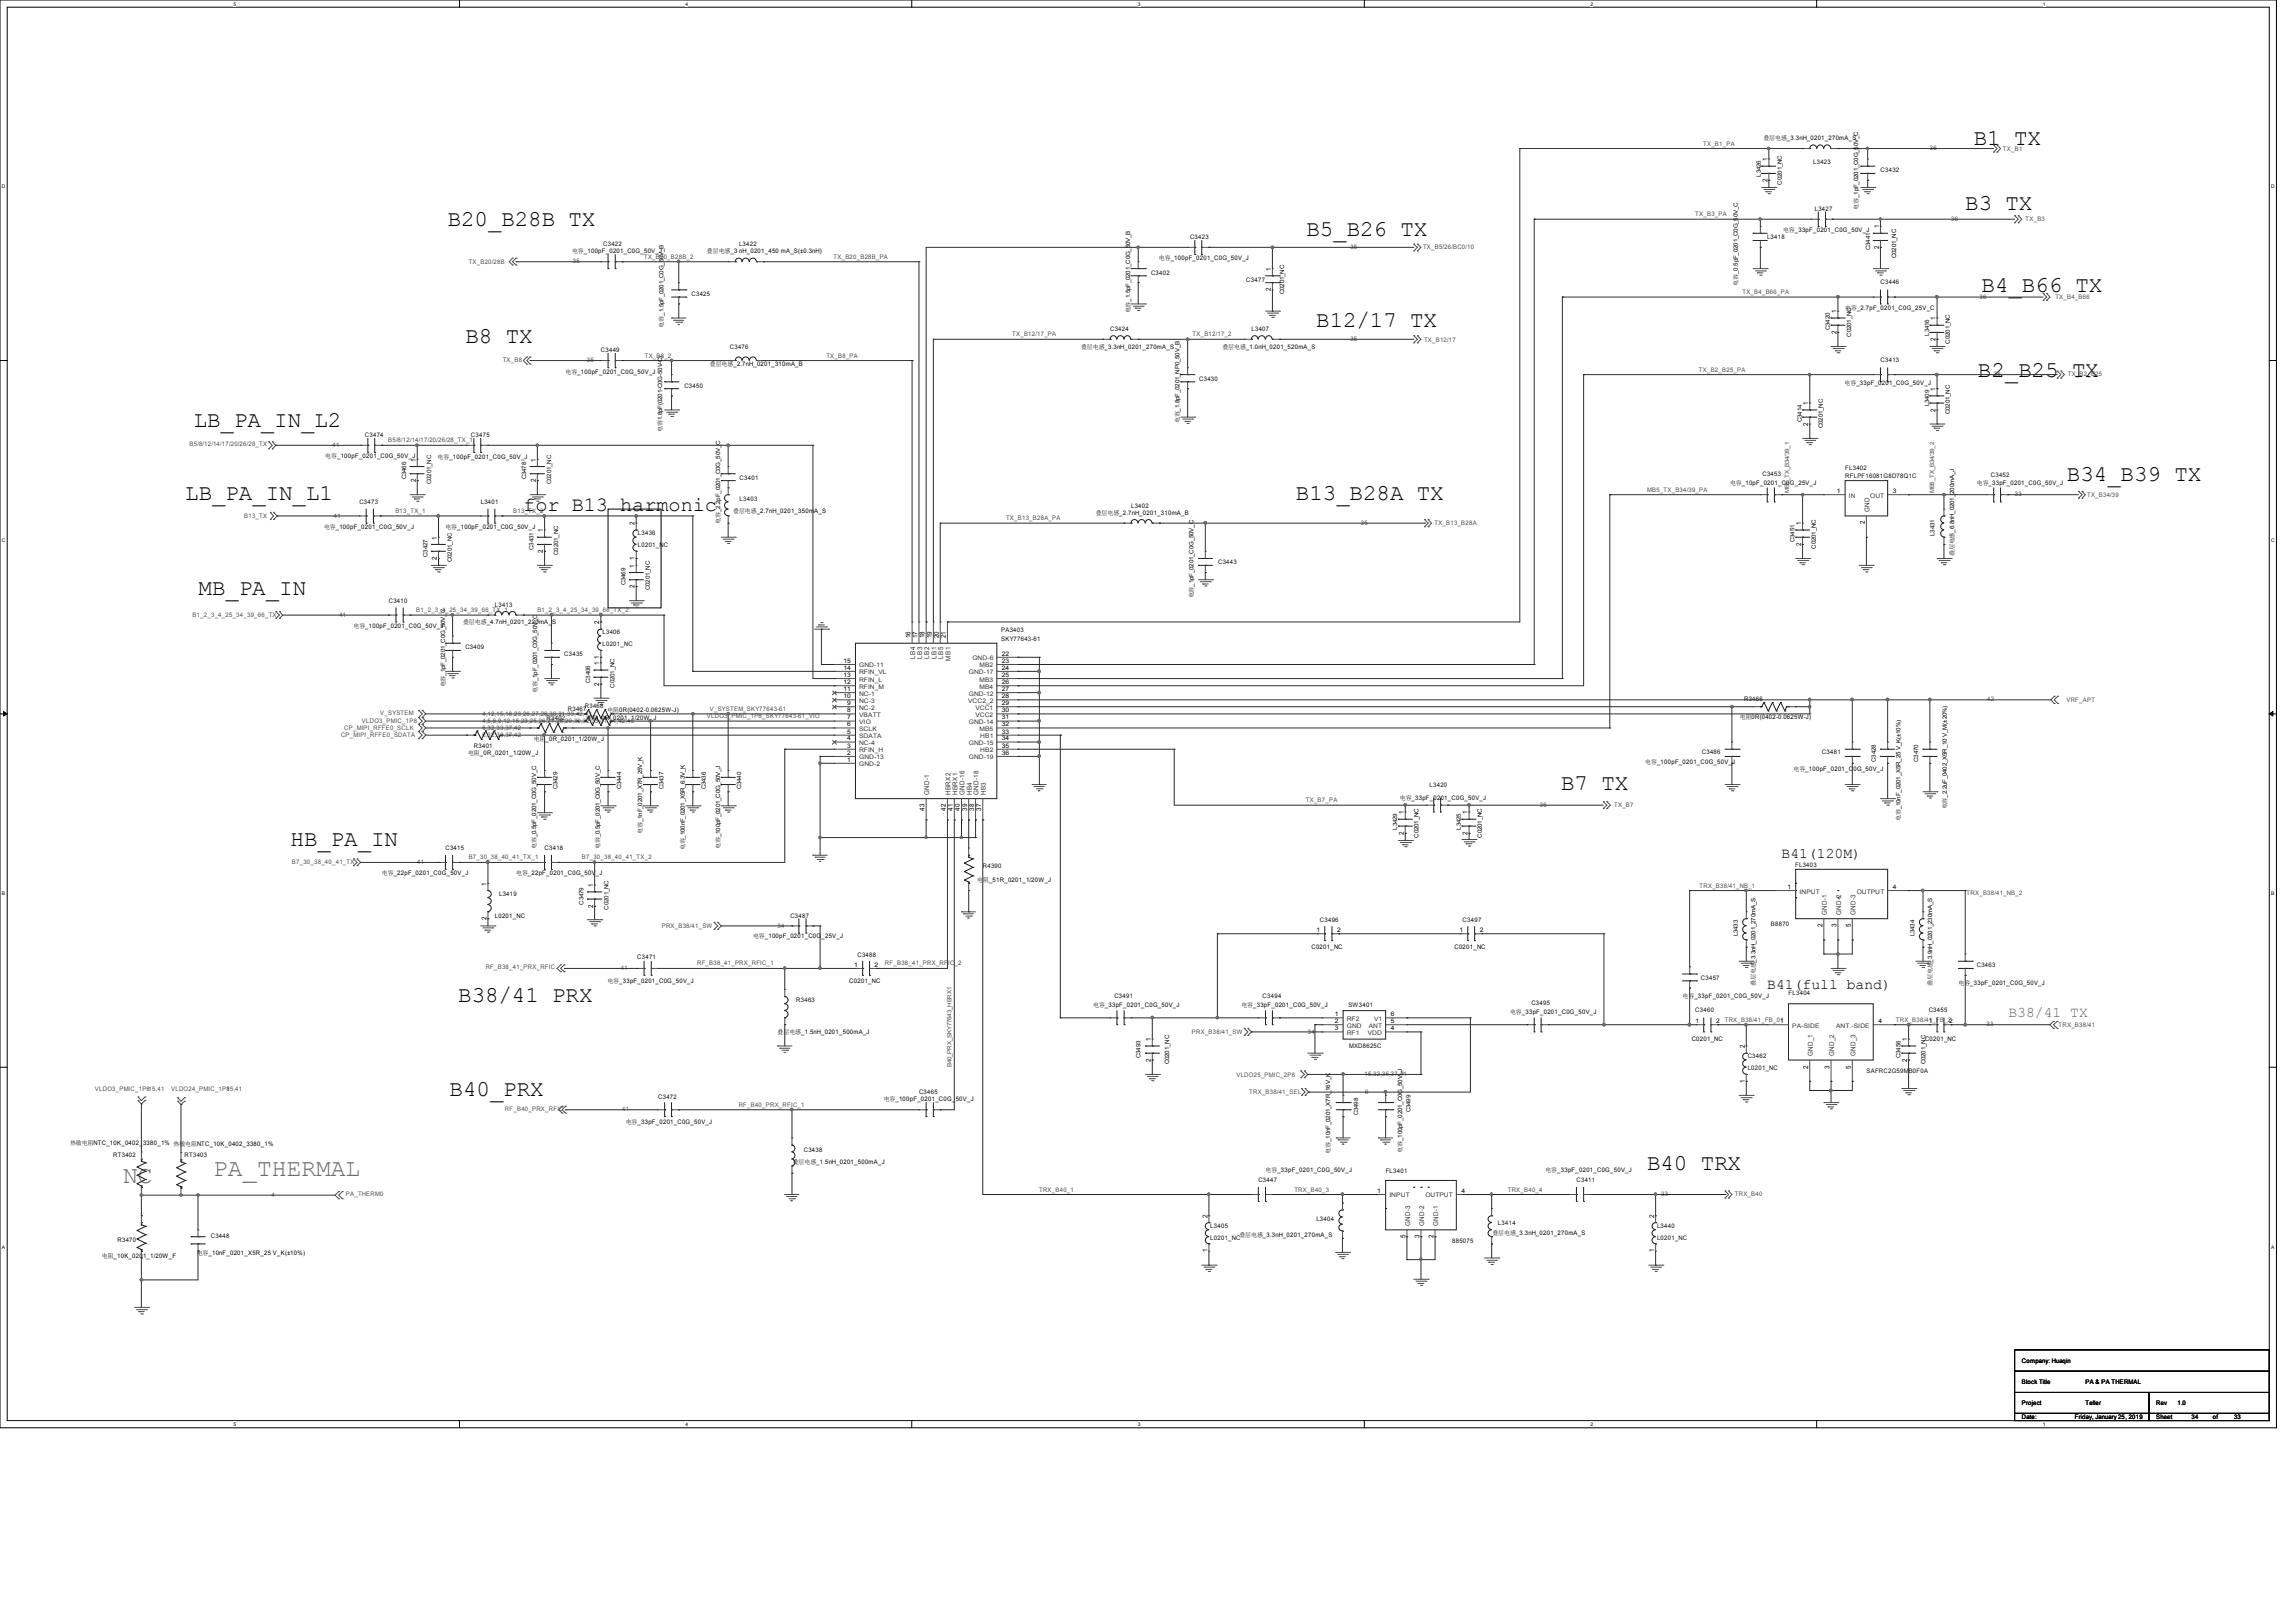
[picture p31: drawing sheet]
<svg xmlns="http://www.w3.org/2000/svg" width="297mm" height="210mm" viewBox="0 0 297 210" stroke-linecap="round" stroke-linejoin="round" font-family="sans-serif">
<defs><g id="words">
<g font-size="3.2" fill="#696969">
<text x="15.9" y="153.1">NC</text>
<text x="27.6" y="152.2">PA_THERMAL</text>
</g>
<g font-size="2.9">
<text x="255.3" y="18.8">B1 TX</text>
<text x="57.9" y="29.2">B20_B28B TX</text>
<text x="254.2" y="27.2">B3 TX</text>
<text x="169" y="30.5">B5_B26 TX</text>
<text x="256.3" y="37.7">B4_B66 TX</text>
<text x="60.2" y="44.3">B8 TX</text>
<text x="170.3" y="42.3">B12/17 TX</text>
<text x="255.9" y="48.7">B2_B25 TX</text>
<text x="25.1" y="55.3">LB_PA_IN_L2</text>
<text x="24" y="64.7">LB_PA_IN_L1</text>
<text x="167.6" y="64.7">B13_B28A TX</text>
<text x="267.4" y="62.2">B34_B39 TX</text>
<text x="25.7" y="77">MB_PA_IN</text>
<text x="201.9" y="102.3">B7 TX</text>
<text x="37.6" y="109.4">HB_PA_IN</text>
<text x="59.3" y="129.6">B38/41 PRX</text>
<text x="58.2" y="141.8">B40_PRX</text>
<text x="213.1" y="151.4">B40 TRX</text>
</g>
<text font-size="2.6" x="67.7" y="66.1">for B13 harmonic</text>
<g font-size="1.9">
<text x="230.5" y="111">B41(120M)</text>
<text x="228.6" y="128">B41(full band)</text>
</g>
<text font-size="1.9" fill="#696969" x="259.8" y="131.5">B38/41 TX</text>
<g font-size=".9">
<text x="228.6" y="23.5" transform="rotate(-90 228.6 23.5)">2</text>
<text x="228.6" y="20.9" transform="rotate(-90 228.6 20.9)">1</text>
<text x="243.1" y="29.5" transform="rotate(-90 243.1 29.5)">1</text>
<text x="164.4" y="35.1" transform="rotate(-90 164.4 35.1)">1</text>
<text x="243.1" y="32.2" transform="rotate(-90 243.1 32.2)">2</text>
<text x="164.4" y="37.7" transform="rotate(-90 164.4 37.7)">2</text>
<text x="237.6" y="40.5" transform="rotate(-90 237.6 40.5)">1</text>
<text x="250.4" y="41.4" transform="rotate(-90 250.4 41.4)">1</text>
<text x="237.6" y="43.2" transform="rotate(-90 237.6 43.2)">2</text>
<text x="250.4" y="44.1" transform="rotate(-90 250.4 44.1)">2</text>
<text x="233.9" y="52.4" transform="rotate(-90 233.9 52.4)">1</text>
<text x="250.4" y="53.3" transform="rotate(-90 250.4 53.3)">2</text>
<text x="250.4" y="50.6" transform="rotate(-90 250.4 50.6)">1</text>
<text x="53.8" y="59.7" transform="rotate(-90 53.8 59.7)">1</text>
<text x="69.3" y="59.7" transform="rotate(-90 69.3 59.7)">1</text>
<text x="233.9" y="55.1" transform="rotate(-90 233.9 55.1)">2</text>
<text x="53.8" y="62.4" transform="rotate(-90 53.8 62.4)">2</text>
<text x="69.3" y="62.4" transform="rotate(-90 69.3 62.4)">2</text>
<text x="56.5" y="69.8" transform="rotate(-90 56.5 69.8)">1</text>
<text x="70.2" y="71.5" transform="rotate(-90 70.2 71.5)">2</text>
<text x="70.2" y="68.9" transform="rotate(-90 70.2 68.9)">1</text>
<text x="82.1" y="67.9" transform="rotate(-90 82.1 67.9)">2</text>
<text x="233" y="70.6" transform="rotate(-90 233 70.6)">2</text>
<text x="233" y="67.9" transform="rotate(-90 233 67.9)">1</text>
<text x="241.2" y="67.9" transform="rotate(-90 241.2 67.9)">2</text>
<text x="56.5" y="72.4" transform="rotate(-90 56.5 72.4)">2</text>
<text x="82.1" y="76.1" transform="rotate(-90 82.1 76.1)">2</text>
<text x="82.1" y="73.4" transform="rotate(-90 82.1 73.4)">1</text>
<text x="82.1" y="72.4" transform="rotate(-90 82.1 72.4)">1</text>
<text x="77.5" y="80.8" transform="rotate(-90 77.5 80.8)">2</text>
<text x="117.8" y="82.6" transform="rotate(-90 117.8 82.6)">16</text>
<text x="118.7" y="82.6" transform="rotate(-90 118.7 82.6)">17</text>
<text x="119.6" y="82.6" transform="rotate(-90 119.6 82.6)">18</text>
<text x="120.5" y="82.6" transform="rotate(-90 120.5 82.6)">19</text>
<text x="121.4" y="82.6" transform="rotate(-90 121.4 82.6)">20</text>
<text x="122.4" y="82.6" transform="rotate(-90 122.4 82.6)">21</text>
<text x="77.5" y="88.7" transform="rotate(-90 77.5 88.7)">2</text>
<text x="77.5" y="86.1" transform="rotate(-90 77.5 86.1)">1</text>
<text x="77.5" y="85.3" transform="rotate(-90 77.5 85.3)">1</text>
<text x="119.6" y="104.9" transform="rotate(-90 119.6 104.9)">43</text>
<text x="122.4" y="104.9" transform="rotate(-90 122.4 104.9)">42</text>
<text x="123.2" y="104.9" transform="rotate(-90 123.2 104.9)">41</text>
<text x="124.2" y="104.9" transform="rotate(-90 124.2 104.9)">40</text>
<text x="125.1" y="104.9" transform="rotate(-90 125.1 104.9)">39</text>
<text x="126" y="104.9" transform="rotate(-90 126 104.9)">38</text>
<text x="126.9" y="104.9" transform="rotate(-90 126.9 104.9)">37</text>
<text x="181.6" y="108" transform="rotate(-90 181.6 108)">2</text>
<text x="181.6" y="105.4" transform="rotate(-90 181.6 105.4)">1</text>
<text x="189.8" y="108" transform="rotate(-90 189.8 108)">2</text>
<text x="189.8" y="105.4" transform="rotate(-90 189.8 105.4)">1</text>
<text x="62.9" y="119.1" transform="rotate(-90 62.9 119.1)">2</text>
<text x="62.9" y="114.6" transform="rotate(-90 62.9 114.6)">1</text>
<text x="76.7" y="117.4" transform="rotate(-90 76.7 117.4)">2</text>
<text x="76.7" y="114.8" transform="rotate(-90 76.7 114.8)">1</text>
<text x="235.7" y="120" transform="rotate(-90 235.7 120)">2</text>
<text x="237.6" y="120" transform="rotate(-90 237.6 120)">3</text>
<text x="239.4" y="120" transform="rotate(-90 239.4 120)">5</text>
<text x="148.9" y="137.4" transform="rotate(-90 148.9 137.4)">2</text>
<text x="148.9" y="134.7" transform="rotate(-90 148.9 134.7)">1</text>
<text x="225.7" y="135.6" transform="rotate(-90 225.7 135.6)">2</text>
<text x="246.7" y="137.4" transform="rotate(-90 246.7 137.4)">2</text>
<text x="246.7" y="134.7" transform="rotate(-90 246.7 134.7)">1</text>
<text x="225.7" y="140.1" transform="rotate(-90 225.7 140.1)">1</text>
<text x="233.9" y="138.3" transform="rotate(-90 233.9 138.3)">2</text>
<text x="236.7" y="138.3" transform="rotate(-90 236.7 138.3)">3</text>
<text x="239.4" y="138.3" transform="rotate(-90 239.4 138.3)">5</text>
<text x="156.2" y="157.6" transform="rotate(-90 156.2 157.6)">2</text>
<text x="181.8" y="160.2" transform="rotate(-90 181.8 160.2)">5</text>
<text x="183.6" y="160.2" transform="rotate(-90 183.6 160.2)">3</text>
<text x="185.4" y="160.2" transform="rotate(-90 185.4 160.2)">2</text>
<text x="214" y="157.6" transform="rotate(-90 214 157.6)">2</text>
<text x="156.2" y="162.1" transform="rotate(-90 156.2 162.1)">1</text>
<text x="214" y="162.1" transform="rotate(-90 214 162.1)">1</text>
</g>
<g font-size=".9" fill="#343434">
<text x="241.8" y="66.3" transform="rotate(-90 241.8 66.3)">GND</text>
<text x="118.4" y="85.2" transform="rotate(-90 118.4 85.2)">LB4</text>
<text x="119.3" y="85.2" transform="rotate(-90 119.3 85.2)">LB3</text>
<text x="120.2" y="85.2" transform="rotate(-90 120.2 85.2)">LB2</text>
<text x="121.1" y="85.2" transform="rotate(-90 121.1 85.2)">LB1</text>
<text x="122" y="85.2" transform="rotate(-90 122 85.2)">LB5</text>
<text x="122.9" y="85.5" transform="rotate(-90 122.9 85.5)">MB1</text>
<text x="120.2" y="102.9" transform="rotate(-90 120.2 102.9)">GND-1</text>
<text x="122.9" y="102.9" transform="rotate(-90 122.9 102.9)">HBRX2</text>
<text x="123.8" y="102.9" transform="rotate(-90 123.8 102.9)">HBRX1</text>
<text x="124.8" y="102.9" transform="rotate(-90 124.8 102.9)">GND-16</text>
<text x="125.7" y="102.9" transform="rotate(-90 125.7 102.9)">HB4</text>
<text x="126.6" y="102.9" transform="rotate(-90 126.6 102.9)">GND-18</text>
<text x="127.5" y="102.9" transform="rotate(-90 127.5 102.9)">HB3</text>
<text x="236.3" y="118.4" transform="rotate(-90 236.3 118.4)">GND-1</text>
<text x="238.2" y="118.4" transform="rotate(-90 238.2 118.4)">GND-2</text>
<text x="240" y="118.4" transform="rotate(-90 240 118.4)">GND-3</text>
<text x="234.5" y="136.7" transform="rotate(-90 234.5 136.7)">GND_1</text>
<text x="237.3" y="136.7" transform="rotate(-90 237.3 136.7)">GND_2</text>
<text x="240" y="136.7" transform="rotate(-90 240 136.7)">GND_3</text>
<text x="182.4" y="158.7" transform="rotate(-90 182.4 158.7)">GND-3</text>
<text x="184.2" y="158.7" transform="rotate(-90 184.2 158.7)">GND-2</text>
<text x="186" y="158.7" transform="rotate(-90 186 158.7)">GND-1</text>
</g>
<g font-size=".8" fill="#4d4d4d">
<text x="220.3" y="18.8">TX_B1_PA</text>
<text x="249.7" y="19.4">36</text>
<text x="259.1" y="19.5">TX_B1</text>
<text x="219.3" y="28">TX_B3_PA</text>
<text x="252.4" y="28.6">36</text>
<text x="262" y="28.6">TX_B3</text>
<text x="60.6" y="34.2">TX_B20/28B</text>
<text x="74.1" y="34.1">35</text>
<text x="83.3" y="33.5">TX_B20_B28B_2</text>
<text x="107.8" y="33.5">TX_B20_B28B_PA</text>
<text x="174.7" y="32.2">35</text>
<text x="184.1" y="32.2">TX_B5/26/BC0/10</text>
<text x="225.4" y="38.1">TX_B4_B66_PA</text>
<text x="256" y="38.7">36</text>
<text x="265.9" y="38.7">TX_B4_B66</text>
<text x="65" y="46.9">TX_B8</text>
<text x="75.9" y="46.9">35</text>
<text x="83.4" y="46.3">TX_B8_2</text>
<text x="106.9" y="46.3">TX_B8_PA</text>
<text x="130.9" y="43.5">TX_B12/17_PA</text>
<text x="154.3" y="43.5">TX_B12/17_2</text>
<text x="174.7" y="44.1">35</text>
<text x="184.2" y="44.2">TX_B12/17</text>
<text x="219.8" y="48.1">TX_B2_B25_PA</text>
<text x="257.9" y="48.7">36</text>
<text x="267.5" y="48.6">TX_B2_B25</text>
<text x="24.5" y="57.7">B5/8/12/14/17/20/26/28_TX</text>
<text x="43" y="57.8">41</text>
<text x="50.2" y="57.2">B5/8/12/14/17/20/26/28_TX_1</text>
<text x="213.1" y="63.6">MB5_TX_B34/39_PA</text>
<text x="231.5" y="63.8" transform="rotate(-90 231.5 63.8)">MB5_TX_B34/39_1</text>
<text x="250.2" y="63.8" transform="rotate(-90 250.2 63.8)">MB5_TX_B34/39_2</text>
<text x="260.6" y="64.2">33</text>
<text x="270" y="64.3">TX_B34/39</text>
<text x="31.6" y="67.1">B13_TX</text>
<text x="43.2" y="67">41</text>
<text x="51.1" y="66.4">B13_TX_1</text>
<text x="66.4" y="66.4">B13_TX_2</text>
<text x="130.1" y="67.3">TX_B13_B28A_PA</text>
<text x="176" y="67.9">35</text>
<text x="185.6" y="68">TX_B13_B28A</text>
<text x="24.9" y="79.8">B1_2_3_4_25_34_39_66_TX</text>
<text x="43.9" y="79.8">41</text>
<text x="53.9" y="79.2">B1_2_3_4_25_34_39_66_TX_1</text>
<text x="69.5" y="79.2">B1_2_3_4_25_34_39_66_TX_2</text>
<text x="44.1" y="95.4">CP_MIPI_RFFE0_SDATA</text>
<text x="44.5" y="94.5">CP_MIPI_RFFE0_SCLK</text>
<text x="46.8" y="93.5">VLDO3_PMIC_1P8</text>
<text x="49.2" y="92.5">V_SYSTEM</text>
<text x="62.4" y="95.3">6,32,33,37,42</text>
<text x="62.4" y="94.4">6,32,33,37,42</text>
<text x="62.4" y="92.6">4,12,15,18,23,26,27,28,30,31,33,42,43</text>
<text x="62.4" y="93.5">4,5,6,9,12,15,23,25,26,27,28,29,30,32,33,37,41,42,45</text>
<text x="91.4" y="92.9">VLDO3_PMIC_1P8_SKY77643-61_VIO</text>
<text x="91.8" y="92">V_SYSTEM_SKY77643-61</text>
<text x="257.1" y="90.8">42</text>
<text x="267.3" y="90.8">VRF_APT</text>
<text x="168.9" y="103.8">TX_B7_PA</text>
<text x="199.2" y="104.4">36</text>
<text x="208.8" y="104.5">TX_B7</text>
<text x="37.8" y="111.8">B7_30_38_40_41_TX</text>
<text x="54" y="111.8">41</text>
<text x="60.6" y="111.2">B7_30_38_40_41_TX_1</text>
<text x="75.3" y="111.2">B7_30_38_40_41_TX_2</text>
<text x="219.9" y="114.9">TRX_B38/41_NB_1</text>
<text x="254.4" y="115.9">TRX_B38/41_NB_2</text>
<text x="62.8" y="125.4">RF_B38_41_PRX_RFIC</text>
<text x="80.3" y="125.5">41</text>
<text x="85.6" y="120">PRX_B38/41_SW</text>
<text x="90.2" y="124.9">RF_B38_41_PRX_RFIC_1</text>
<text x="100.6" y="120">34</text>
<text x="114.5" y="124.9">RF_B38_41_PRX_RFIC_2</text>
<text x="154.2" y="133.7">PRX_B38/41_SW</text>
<text x="169.2" y="133.7">34</text>
<text x="223.1" y="132.2">TRX_B38/41_FB_01</text>
<text x="245.3" y="132.2">TRX_B38/41_FB_22</text>
<text x="257" y="132.8">33</text>
<text x="266.3" y="132.9">TRX_B38/41</text>
<text x="12.3" y="141.1">VLDO3_PMIC_1P815,41</text>
<text x="22.1" y="141.2">VLDO24_PMIC_1P8</text>
<text x="29.3" y="141.2">15,41</text>
<text x="65.3" y="143.8">RF_B40_PRX_RFIC</text>
<text x="80.5" y="143.8">41</text>
<text x="95.6" y="143.2">RF_B40_PRX_RFIC_1</text>
<text x="123.1" y="138.1" transform="rotate(-90 123.1 138.1)">B40_PRX_SKY77643_HBRX1</text>
<text x="159.9" y="139.3">VLDO25_PMIC_2P8</text>
<text x="161.6" y="141.6">TRX_B38/41_SEL</text>
<text x="176.5" y="139.2">15,32,35,37,41</text>
<text x="176.6" y="141.5">6</text>
<text x="35.1" y="154.9">4</text>
<text x="44.7" y="154.8">PA_THERM0</text>
<text x="134.4" y="154.2">TRX_B40_1</text>
<text x="167.4" y="154.2">TRX_B40_3</text>
<text x="195" y="154.2">TRX_B40_4</text>
<text x="214.9" y="154.8">33</text>
<text x="224.4" y="154.8">TRX_B40</text>
</g>
<g font-size=".8" fill="#0e0e0e">
<text x="227.8" y="22.9" transform="rotate(-90 227.8 22.9)">L3426</text>
<text x="234.5" y="21.2">L3423</text>
<text x="243.3" y="22.3">C3432</text>
<text x="234.8" y="27.3">L3427</text>
<text x="78" y="31.9">C3422</text>
<text x="95.6" y="31.9">L3422</text>
<text x="148.9" y="35.5">C3402</text>
<text x="153.9" y="30.9">C3423</text>
<text x="228.6" y="30.9">L3418</text>
<text x="241.9" y="32.4" transform="rotate(-90 241.9 32.4)">C3441</text>
<text x="89.5" y="38.3">C3425</text>
<text x="161.2" y="36.4">C3477</text>
<text x="243.3" y="36.8">C3446</text>
<text x="77.7" y="45.6">C3449</text>
<text x="94.4" y="45.1">C3476</text>
<text x="143.6" y="42.8">C3424</text>
<text x="161.9" y="42.8">L3407</text>
<text x="236.7" y="42.7" transform="rotate(-90 236.7 42.7)">C3420</text>
<text x="243.3" y="46.9">C3413</text>
<text x="249.5" y="43.4" transform="rotate(-90 249.5 43.4)">L3416</text>
<text x="88.5" y="50.2">C3450</text>
<text x="155.1" y="49.2">C3430</text>
<text x="249.5" y="52.6" transform="rotate(-90 249.5 52.6)">L3409</text>
<text x="47.2" y="56.6">C3474</text>
<text x="60.9" y="56.6">C3475</text>
<text x="233.1" y="54.6" transform="rotate(-90 233.1 54.6)">C3414</text>
<text x="46.5" y="65.2">C3473</text>
<text x="52.5" y="62" transform="rotate(-90 52.5 62)">C3466</text>
<text x="55.8" y="62.7" transform="rotate(-90 55.8 62.7)">C0201_NC</text>
<text x="62.2" y="65.2">L3401</text>
<text x="68.1" y="62" transform="rotate(-90 68.1 62)">C3478</text>
<text x="71.3" y="62.7" transform="rotate(-90 71.3 62.7)">C0201_NC</text>
<text x="95.7" y="62.1">C3401</text>
<text x="95.7" y="64.8">L3403</text>
<text x="146.3" y="65.7">L3402</text>
<text x="228" y="61.6">C3453</text>
<text x="238.7" y="61.8">RFLPF16081G8D78Q1C</text>
<text x="238.7" y="60.7">FL3402</text>
<text x="257.5" y="61.8">C3452</text>
<text x="69" y="71.2" transform="rotate(-90 69 71.2)">C3431</text>
<text x="72.2" y="71.8" transform="rotate(-90 72.2 71.8)">C0201_NC</text>
<text x="82.5" y="69.3">L3436</text>
<text x="82.5" y="70.8">L0201_NC</text>
<text x="232.1" y="70.1" transform="rotate(-90 232.1 70.1)">C3451</text>
<text x="250.2" y="69.3" transform="rotate(-90 250.2 69.3)">L3431</text>
<text x="55.3" y="72.1" transform="rotate(-90 55.3 72.1)">C3427</text>
<text x="58.5" y="72.7" transform="rotate(-90 58.5 72.7)">C0201_NC</text>
<text x="80.9" y="75.7" transform="rotate(-90 80.9 75.7)">C3469</text>
<text x="84.1" y="76.4" transform="rotate(-90 84.1 76.4)">C0201_NC</text>
<text x="157.6" y="73">C3443</text>
<text x="50.3" y="78.1">C3410</text>
<text x="60.2" y="84">C3409</text>
<text x="64" y="78.5">L3413</text>
<text x="77.9" y="82.1">L3406</text>
<text x="77.9" y="83.6">L0201_NC</text>
<text x="129.5" y="81.8">PA3403</text>
<text x="129.5" y="82.9">SKY77643-61</text>
<text x="73" y="84.9">C3435</text>
<text x="76.3" y="88.3" transform="rotate(-90 76.3 88.3)">C3406</text>
<text x="79.5" y="89" transform="rotate(-90 79.5 89)">C0201_NC</text>
<text x="70.7" y="93.1">R3402</text>
<text x="73.5" y="92">R3467</text>
<text x="75.7" y="91.7">R3468</text>
<text x="225.6" y="90.8">R3466</text>
<text x="61.3" y="96.8">R3401</text>
<text x="184.9" y="101.8">L3420</text>
<text x="220.1" y="97.5">C3486</text>
<text x="235.7" y="97.5">C3481</text>
<text x="242.7" y="98.6" transform="rotate(-90 242.7 98.6)">C3428</text>
<text x="248.1" y="98.6" transform="rotate(-90 248.1 98.6)">C3470</text>
<text x="72.1" y="102.2" transform="rotate(-90 72.1 102.2)">C3429</text>
<text x="80.4" y="102.2" transform="rotate(-90 80.4 102.2)">C3444</text>
<text x="85.8" y="102.2" transform="rotate(-90 85.8 102.2)">C3437</text>
<text x="91.3" y="102.2" transform="rotate(-90 91.3 102.2)">C3436</text>
<text x="95.9" y="102.2" transform="rotate(-90 95.9 102.2)">C3440</text>
<text x="180.7" y="107.4" transform="rotate(-90 180.7 107.4)">L3429</text>
<text x="189" y="107.4" transform="rotate(-90 189 107.4)">L3425</text>
<text x="57.6" y="109.9">C3415</text>
<text x="70.4" y="109.9">C3418</text>
<text x="127.1" y="112.4">R4390</text>
<text x="232.2" y="112.2">FL3403</text>
<text x="64.6" y="116">L3419</text>
<text x="75.5" y="117.1" transform="rotate(-90 75.5 117.1)">C3479</text>
<text x="78.7" y="117.7" transform="rotate(-90 78.7 117.7)">C0201_NC</text>
<text x="102.2" y="118.8">C3487</text>
<text x="170.7" y="119.3">C3496</text>
<text x="189.2" y="119.3">C3497</text>
<text x="229.1" y="119.8">B8870</text>
<text x="82.4" y="124">C3471</text>
<text x="110.9" y="123.8">C3488</text>
<text x="224.8" y="121.2" transform="rotate(-90 224.8 121.2)">L3433</text>
<text x="247.7" y="121.2" transform="rotate(-90 247.7 121.2)">L3434</text>
<text x="255.7" y="125.1">C3463</text>
<text x="103" y="129.7">R3463</text>
<text x="144.2" y="129.2">C3491</text>
<text x="163.3" y="129.2">C3494</text>
<text x="174.4" y="130.3">SW3401</text>
<text x="198.1" y="130.1">C3495</text>
<text x="219.3" y="131">C3460</text>
<text x="220" y="126.8">C3457</text>
<text x="231.4" y="128.8">FL3404</text>
<text x="249.5" y="131">C3455</text>
<text x="147.5" y="136.9" transform="rotate(-90 147.5 136.9)">C3493</text>
<text x="174.5" y="135.6">MXD8625C</text>
<text x="226.1" y="136.9">C3462</text>
<text x="245.8" y="136.9" transform="rotate(-90 245.8 136.9)">C3456</text>
<text x="85.1" y="142.2">C3472</text>
<text x="118.9" y="141.6">C3465</text>
<text x="182.5" y="143.9" transform="rotate(-90 182.5 143.9)">C3499</text>
<text x="226.1" y="138.5">L0201_NC</text>
<text x="241.4" y="138.9">SAFRC2G59MB0F0A</text>
<text x="14.6" y="149.7">RT3402</text>
<text x="23.9" y="149.6">RT3403</text>
<text x="104" y="149">C3438</text>
<text x="175.7" y="144.3" transform="rotate(-90 175.7 144.3)">C3498</text>
<text x="162.8" y="153">C3447</text>
<text x="179.3" y="151.8">FL3401</text>
<text x="203.9" y="153">C3411</text>
<text x="15.2" y="160.7">R3470</text>
<text x="27.3" y="160.2">C3448</text>
<text x="156.6" y="158.9">L3405</text>
<text x="156.6" y="160.4">L0201_NC</text>
<text x="170.3" y="157.9">L3404</text>
<text x="187.8" y="160.8">885075</text>
<text x="193.8" y="158.5">L3414</text>
<text x="214.3" y="158.9">L3440</text>
<text x="214.3" y="160.4">L0201_NC</text>
</g>
<g font-size=".8">
<text x="228.1" y="18.2">叠层电感_3.3nH_0201_270mA_S</text>
<text x="230.5" y="23.9" transform="rotate(-90 230.5 23.9)">C0201_NC</text>
<text x="240.4" y="27.1" transform="rotate(-90 240.4 27.1)">电容_1pF_0201_C0G_50V_C</text>
<text x="74" y="32.8">电容_100pF_0201_C0G_50V_J</text>
<text x="91.4" y="32.8">叠层电感_3 nH_0201_450 mA_S(±0.3nH)</text>
<text x="149.9" y="33.7">电容_100pF_0201_C0G_50V_J</text>
<text x="230.6" y="30.1">电容_33pF_0201_C0G_50V_J</text>
<text x="245.3" y="33.4" transform="rotate(-90 245.3 33.4)">C0201_NC</text>
<text x="146.2" y="40.6" transform="rotate(-90 146.2 40.6)">电容_1.5pF_0201_C0G_50V_B</text>
<text x="166.1" y="38.1" transform="rotate(-90 166.1 38.1)">C0201_NC</text>
<text x="224.8" y="37" transform="rotate(-90 224.8 37)">电容_0.5pF_0201_C0G_50V_C</text>
<text x="238.7" y="40.1">电容_2.7pF_0201_C0G_25V_C</text>
<text x="85.8" y="42.4" transform="rotate(-90 85.8 42.4)">电容_1.5pF_0201_C0G_50V_B</text>
<text x="91.8" y="47.4">叠层电感_2.7nH_0201_310mA_B</text>
<text x="139.8" y="45.1">叠层电感_3.3nH_0201_270mA_S</text>
<text x="158.1" y="45.1">叠层电感_1.0nH_0201_520mA_S</text>
<text x="239.5" y="43.6" transform="rotate(-90 239.5 43.6)">C0201_NC</text>
<text x="252.2" y="44.4" transform="rotate(-90 252.2 44.4)">C0201_NC</text>
<text x="73.2" y="48.3">电容_100pF_0201_C0G_50V_J</text>
<text x="238.6" y="49.8">电容_33pF_0201_C0G_50V_J</text>
<text x="252.2" y="53.6" transform="rotate(-90 252.2 53.6)">C0201_NC</text>
<text x="42.1" y="59.3">电容_100pF_0201_C0G_50V_J</text>
<text x="56.6" y="59.4">电容_100pF_0201_C0G_50V_J</text>
<text x="85.6" y="55.9" transform="rotate(-90 85.6 55.9)">电容1.8pF(0201-C0G-50V-C)</text>
<text x="152.6" y="54.8" transform="rotate(-90 152.6 54.8)">电容_1.8pF_0201_NP0_50V_B</text>
<text x="235.8" y="55.4" transform="rotate(-90 235.8 55.4)">C0201_NC</text>
<text x="223.8" y="62.7">电容_10pF_0201_C0G_25V_J</text>
<text x="237.6" y="63.8">1</text>
<text x="244.8" y="63.8">3</text>
<text x="255.7" y="62.7">电容_33pF_0201_C0G_50V_J</text>
<text x="41.9" y="68.5">电容_100pF_0201_C0G_50V_J</text>
<text x="57.6" y="68.5">电容_100pF_0201_C0G_50V_J</text>
<text x="93.1" y="67.8" transform="rotate(-90 93.1 67.8)">电容_2.2pF_0201_C0G_50V_C</text>
<text x="94.8" y="66.4">叠层电感_2.7nH_0201_350mA_S</text>
<text x="141.7" y="66.6">叠层电感_2.7nH_0201_310mA_B</text>
<text x="234.9" y="71" transform="rotate(-90 234.9 71)">C0201_NC</text>
<text x="252.8" y="72" transform="rotate(-90 252.8 72)">叠层电感_6.8nH_0201_200mA_J</text>
<text x="154.4" y="77.4" transform="rotate(-90 154.4 77.4)">电容_1pF_0201_C0G_50V_C</text>
<text x="45.7" y="81.2">电容_100pF_0201_C0G_50V_J</text>
<text x="59.9" y="80.8">叠层电感_4.7nH_0201_220mA_S</text>
<text x="57.6" y="88.9" transform="rotate(-90 57.6 88.9)">电容_1pF_0201_C0G_50V_C</text>
<text x="69.5" y="89.7" transform="rotate(-90 69.5 89.7)">电容_1pF_0201_C0G_50V_C</text>
<text x="109.1" y="89.4">11</text>
<text x="109.1" y="88.5">12</text>
<text x="109.1" y="87.6">13</text>
<text x="109.1" y="86.7">14</text>
<text x="109.1" y="85.8">15</text>
<text x="129.6" y="84.8">22</text>
<text x="129.6" y="85.8">23</text>
<text x="129.6" y="87.6">25</text>
<text x="129.6" y="88.5">26</text>
<text x="129.6" y="86.7">24</text>
<text x="129.6" y="89.4">27</text>
<text x="69.1" y="95.9">电阻</text>
<text x="70.6" y="95.9">_0R_0201_1/20W_J</text>
<text x="75.8" y="93.1">电阻_0R_0201_1/20W_J</text>
<text x="78.6" y="92.1">电阻0R(0402-0.0625W-J)</text>
<text x="109.1" y="90.3">10</text>
<text x="109.6" y="95.8">4</text>
<text x="109.6" y="94.9">5</text>
<text x="109.6" y="94">6</text>
<text x="109.6" y="93.1">7</text>
<text x="109.6" y="92.2">8</text>
<text x="109.6" y="91.2">9</text>
<text x="129.6" y="94.9">33</text>
<text x="129.6" y="94">32</text>
<text x="129.6" y="91.2">29</text>
<text x="129.6" y="92.2">30</text>
<text x="129.6" y="90.3">28</text>
<text x="129.6" y="93.1">31</text>
<text x="129.6" y="95.8">34</text>
<text x="225.1" y="93">电阻0R(0402-0.0625W-J)</text>
<text x="60.5" y="97.7">电阻_0R_0201_1/20W_J</text>
<text x="109.6" y="98.6">1</text>
<text x="109.6" y="97.7">2</text>
<text x="109.6" y="96.7">3</text>
<text x="129.6" y="96.7">35</text>
<text x="129.6" y="97.7">36</text>
<text x="212.8" y="98.9">电容_100pF_0201_C0G_50V_J</text>
<text x="232" y="99.8">电容_100pF_0201_C0G_50V_J</text>
<text x="83.1" y="107.9" transform="rotate(-90 83.1 107.9)">电容_1nF_0201_X7R_25V_K</text>
<text x="181.1" y="103.5">电容_33pF_0201_C0G_50V_J</text>
<text x="245.8" y="106.3" transform="rotate(-90 245.8 106.3)">电容_10nF_0201_X5R_25 V_K(±10%)</text>
<text x="251.8" y="104.7" transform="rotate(-90 251.8 104.7)">电容_2.2uF_0402_X5R_10 V_M(±20%)</text>
<text x="49.4" y="113.2">电容_22pF_0201_C0G_50V_J</text>
<text x="66.8" y="113.2">电容_22pF_0201_C0G_50V_J</text>
<text x="69.3" y="109.9" transform="rotate(-90 69.3 109.9)">电容_0.5pF_0201_C0G_50V_C</text>
<text x="77.6" y="109.9" transform="rotate(-90 77.6 109.9)">电容_0.5pF_0201_C0G_50V_C</text>
<text x="88.6" y="110" transform="rotate(-90 88.6 110)">电容_100nF_0201_X5R_6.3V_K</text>
<text x="93.1" y="109.9" transform="rotate(-90 93.1 109.9)">电容_100pF_0201_C0G_50V_J</text>
<text x="183.5" y="108.4" transform="rotate(-90 183.5 108.4)">C0201_NC</text>
<text x="191.7" y="108.4" transform="rotate(-90 191.7 108.4)">C0201_NC</text>
<text x="64" y="118.7">L0201_NC</text>
<text x="126.4" y="114.2">电阻_51R_0201_1/20W_J</text>
<text x="231.2" y="115">1</text>
<text x="244.8" y="115">4</text>
<text x="97.4" y="121.4">电容_100pF_0201_C0G_25V_J</text>
<text x="110.5" y="125.1">1</text>
<text x="113.1" y="125.1">2</text>
<text x="169.6" y="122.8">C0201_NC</text>
<text x="170.3" y="120.6">1</text>
<text x="173" y="120.6">2</text>
<text x="188.1" y="122.8">C0201_NC</text>
<text x="188.8" y="120.6">1</text>
<text x="191.4" y="120.6">2</text>
<text x="78.6" y="127.3">电容_33pF_0201_C0G_50V_J</text>
<text x="109.9" y="127.3">C0201_NC</text>
<text x="141.4" y="130.3">电容_33pF_0201_C0G_50V_J</text>
<text x="160.6" y="130.3">电容_33pF_0201_C0G_50V_J</text>
<text x="172.7" y="131.5">1</text>
<text x="179.9" y="131.5">6</text>
<text x="195.3" y="131.2">电容_33pF_0201_C0G_50V_J</text>
<text x="217.6" y="129.1">电容_33pF_0201_C0G_50V_J</text>
<text x="227.1" y="127.6" transform="rotate(-90 227.1 127.6)">叠层电感_3.3nH_0201_270mA_S</text>
<text x="250" y="127.6" transform="rotate(-90 250 127.6)">叠层电感_3.9nH_0201_230mA_S</text>
<text x="253.3" y="127.4">电容_33pF_0201_C0G_50V_J</text>
<text x="100.6" y="133.8">叠层电感_1.5nH_0201_500mA_J</text>
<text x="151.2" y="137.7" transform="rotate(-90 151.2 137.7)">C0201_NC</text>
<text x="172.7" y="132.4">2</text>
<text x="172.7" y="133.3">3</text>
<text x="179.9" y="132.4">5</text>
<text x="179.9" y="133.3">4</text>
<text x="218.8" y="134.7">C0201_NC</text>
<text x="219.3" y="132.4">1</text>
<text x="222" y="132.4">2</text>
<text x="230.3" y="132.4">1</text>
<text x="243" y="132.4">4</text>
<text x="249" y="134.7">C0201_NC</text>
<text x="249.1" y="137.7" transform="rotate(-90 249.1 137.7)">C0201_NC</text>
<text x="249.5" y="132.4">1</text>
<text x="114.3" y="142.5">电容_100pF_0201_C0G_50V_J</text>
<text x="9.1" y="148.2">热敏电阻NTC_10K_0402_3380_1% 热敏电阻NTC_10K_0402_3380_1%</text>
<text x="80.9" y="145.5">电容_33pF_0201_C0G_50V_J</text>
<text x="172.1" y="149.3" transform="rotate(-90 172.1 149.3)">电容_10nF_0201_X7R_16V_K</text>
<text x="181.4" y="149.1" transform="rotate(-90 181.4 149.1)">电容_100pF_0201_C0G_50V_J</text>
<text x="102.5" y="150.7">叠层电感_1.5nH_0201_500mA_J</text>
<text x="163.7" y="151.6">电容_33pF_0201_C0G_50V_J</text>
<text x="178.2" y="154.3">1</text>
<text x="189" y="154.3">4</text>
<text x="199.9" y="151.6">电容_33pF_0201_C0G_50V_J</text>
<text x="160.3" y="160.1">叠层电感_3.3nH_0201_270mA_S</text>
<text x="193.1" y="159.8">叠层电感_3.3nH_0201_270mA_S</text>
<text x="13.2" y="162.8">电阻_10K_0201_1/20W_F</text>
<text x="25.4" y="162.3">电容_10nF_0201_X5R_25 V_K(±10%)</text>
<text x="261.6" y="176.4">Company: Huaqin</text>
<text x="261.6" y="179.1">Block Title</text>
<text x="269.8" y="179.1">PA &amp; PA THERMAL</text>
<text x="261.6" y="181.8">Project</text>
<text x="261.6" y="183.6">Date:</text>
<text x="268.4" y="183.6">Friday, January 25, 2019</text>
<text x="269.8" y="181.8">Teller</text>
<text x="278.9" y="181.8">Rev</text>
<text x="278.9" y="183.6">Sheet</text>
<text x="281.7" y="181.8">1.0</text>
<text x="283.5" y="183.6">34</text>
<text x="286.2" y="183.6">of</text>
<text x="289" y="183.6">33</text>
</g>
<g font-size=".8" fill="#343434">
<text x="239.2" y="64.4">IN</text>
<text x="241.9" y="64.4">OUT</text>
<text x="111.1" y="89.1">RFIN_M</text>
<text x="111.1" y="88.2">RFIN_L</text>
<text x="111.1" y="87.2">RFIN_VL</text>
<text x="111.1" y="86.4">GND-11</text>
<text x="125.3" y="87.2">GND-17</text>
<text x="125.8" y="85.4">GND-6</text>
<text x="126.7" y="86.4">MB2</text>
<text x="126.7" y="88.2">MB3</text>
<text x="126.7" y="89.1">MB4</text>
<text x="111.1" y="95.5">SDATA</text>
<text x="111.1" y="94.6">SCLK</text>
<text x="111.1" y="93.7">VIO</text>
<text x="111.1" y="92.8">VBATT</text>
<text x="111.1" y="91.8">NC-2</text>
<text x="111.1" y="90.9">NC-3</text>
<text x="111.1" y="90">NC-1</text>
<text x="125.2" y="90.9">VCC2_2</text>
<text x="125.3" y="90">GND-12</text>
<text x="125.3" y="93.7">GND-14</text>
<text x="126.2" y="91.8">VCC1</text>
<text x="126.2" y="92.8">VCC2</text>
<text x="126.7" y="94.6">MB5</text>
<text x="126.8" y="95.5">HB1</text>
<text x="111.1" y="99.1">GND-2</text>
<text x="111.1" y="98.3">GND-13</text>
<text x="111.1" y="97.3">RFIN_H</text>
<text x="111.1" y="96.4">NC-4</text>
<text x="125.3" y="96.4">GND-15</text>
<text x="125.3" y="98.3">GND-19</text>
<text x="126.8" y="97.3">HB2</text>
<text x="232.8" y="115.6">INPUT</text>
<text x="240.2" y="115.6">OUTPUT</text>
<text x="174.2" y="132.1">RF2</text>
<text x="174.2" y="133">GND</text>
<text x="174.2" y="133.9">RF1</text>
<text x="176.9" y="133.9">VDD</text>
<text x="177.1" y="133">ANT</text>
<text x="177.7" y="132.1">V1</text>
<text x="231.8" y="133">PA-SIDE</text>
<text x="237.5" y="133">ANT.-SIDE</text>
<text x="179.7" y="154.9">INPUT</text>
<text x="184.4" y="154.9">OUTPUT</text>
</g>
<g font-size=".6">
<text x="30.2" y=".7">5</text>
<text x="88.7" y=".7">4</text>
<text x="147.2" y=".7">3</text>
<text x="205.7" y=".7">2</text>
<text x="264.2" y=".7">1</text>
<text x=".3" y="24.4">D</text>
<text x="293.8" y="24.4">D</text>
<text x=".3" y="70.1">C</text>
<text x="293.8" y="70.1">C</text>
<text x=".3" y="115.8">B</text>
<text x="293.8" y="115.8">B</text>
<text x=".3" y="161.5">A</text>
<text x="293.8" y="161.5">A</text>
<text x="30.2" y="184.5">5</text>
<text x="88.7" y="184.5">4</text>
<text x="147.2" y="184.5">3</text>
<text x="205.7" y="184.5">2</text>
<text x="264.2" y="184.5">1</text>
</g>
</g></defs>
<path d="M0 0h294.5v184.7h-294.5zM.9 .9h292.6v182.9h-292.6z" fill="none" stroke="#000" stroke-width=".13"/>
<g fill="#fff">
<path d="M30.2 .1h.3v.7h-.3z"/>
<path d="M30.2 183.9h.3v.8h-.3z"/>
</g>
<path d="M59.4 0v.9M59.4 183.8v.9" fill="none" stroke="#000" stroke-width=".13"/>
<g fill="#fff">
<path d="M88.7 .1h.3v.7h-.3z"/>
<path d="M88.7 183.9h.3v.8h-.3z"/>
</g>
<path d="M117.9 0v.9M117.9 183.8v.9" fill="none" stroke="#000" stroke-width=".13"/>
<g fill="#fff">
<path d="M147.2 .1h.3v.7h-.3z"/>
<path d="M147.2 183.9h.3v.8h-.3z"/>
</g>
<path d="M176.5 0v.9M176.5 183.8v.9" fill="none" stroke="#000" stroke-width=".13"/>
<g fill="#fff">
<path d="M205.7 .1h.4v.7h-.4z"/>
<path d="M205.7 183.9h.4v.8h-.4z"/>
</g>
<path d="M235 0v.9M235 183.8v.9" fill="none" stroke="#000" stroke-width=".13"/>
<g fill="#fff">
<path d="M264.2 .1h.4v.7h-.4z"/>
<path d="M264.2 183.9h.4v.8h-.4z"/>
<path d="M.3 23.8h.4v.7h-.4z"/>
<path d="M293.8 23.8h.5v.7h-.5z"/>
<path d="M.3 69.5h.4v.7h-.4z"/>
<path d="M293.8 69.5h.5v.7h-.5z"/>
</g>
<path d="M0 46.7h.9M293.5 46.7h1" fill="none" stroke="#000" stroke-width=".13"/>
<g fill="#fff">
<path d="M.3 115.2h.4v.8h-.4z"/>
<path d="M293.8 115.2h.4v.8h-.4z"/>
</g>
<path d="M0 92.4h.9M293.5 92.4h1" fill="none" stroke="#000" stroke-width=".13"/>
<path d="M.5 92.1l.4 .3-.4 .2zM293.5 92.4l.5-.3v.5z" fill="#000" stroke="#000" stroke-width=".13"/>
<g fill="#fff">
<path d="M.3 161h.3v.7h-.3z"/>
<path d="M293.8 161h.4v.7h-.4z"/>
</g>
<path d="M78.7 65.9h6.8v12.8h-6.8zM0 138.1h.9M293.5 138.1h1M260.6 174.7h32.9v2.7h-32.9zM260.6 177.4h32.9v2.8h-32.9zM260.6 180.2h17.4v2.7h-17.4zM260.6 182.9h17.4v.9h-17.4zM278 182.9h15.5v.9h-15.5zM278 180.2h15.5v2.7h-15.5z" fill="none" stroke="#000" stroke-width=".13"/>
<g fill="none" stroke="#4d4d4d" stroke-width=".13">
<path d="M233.2 19.2h.9M233.2 19.2h.1M236.9 19.2h.8M237.7 19.2h.1M257.9 19.7h.1M257.9 18.8h.1M257.9 18.8l.4 .4-.4 .5M258.3 19.7h.1M258.3 18.8h.1M258.3 18.8l.5 .4-.5 .5M66.3 34.3h.1M66.3 33.4h.1"/>
<path d="M66.3 33.4l-.4 .5 .4 .4M66.8 33.4l-.5 .5 .5 .4M66.8 34.3h.1M66.8 33.4h.1M77.7 33.9h1M77.7 33.9h.1M79.6 33.9h.9M80.5 33.9h.1M87.8 36.6h.1M87.8 39.3h.1M87.8 36.6v.9M87.8 38.4v.9"/>
<path d="M94.2 33.9h.1M94.2 33.9h.9M97.9 33.9h.9M98.8 33.9h.1M146.3 39.3h1.9M146.6 39.6h1.3M146.9 39.9h.1M146.9 39.9h.7M147.2 33.9h.1M147.2 36.6h.1M147.2 33.9v.9M147.2 35.7v.9"/>
<path d="M147.9 39.6h.1M148.2 39.3h.1M153.6 32h1M153.6 32h.1M155.4 32h1M156.4 32h.1M164.6 34.8h.1M164.6 37.5h.1M164.6 34.8v.9M164.6 36.6v.9M182.9 31.6l.4 .4-.4 .5M182.9 32.5h.1"/>
<path d="M182.9 31.6h.1M183.3 32.5h.1M183.3 31.6h.1M183.3 31.6l.5 .4-.5 .5M226.8 34.8h1.8M227.1 35.1h1.2M227.3 35.3h.7M227.3 35.3h.1M227.6 35.6h.2M227.7 29.3h.1M227.7 32h.1M227.7 29.3v.9"/>
<path d="M227.7 31.1v.9M227.8 35.6h.1M227.9 24.3h1.8M228.2 24.5h1.2M228.3 35.1h.1M228.4 24.8h.8M228.4 24.8h.1M228.6 34.8h.1M228.7 25.1h.2M228.8 20.6h.1M228.8 23.3h.1M228.8 20.6v.9"/>
<path d="M228.8 22.4v.9M228.9 25.1h.1M229.4 24.5h.1M229.7 24.3h.1M234.3 28.4h.9M234.3 28.4h.1M236.1 28.4h.9M237 28.4h.1M240.7 24.3h1.8M241 24.5h1.2M241.2 24.8h.8M241.2 24.8h.1"/>
<path d="M241.5 25.1h.2M241.6 20.6h.1M241.6 23.3h.1M241.6 20.6v.9M241.6 22.4v.9M241.7 25.1h.1M242.2 24.5h.1M242.3 38.4h.1M242.3 34.8h1.9M242.3 38.4h.9M242.5 24.3h.1M242.6 35.1h1.3"/>
<path d="M242.9 35.3h.7M242.9 35.3h.1M243.2 35.6h.1M243.2 29.3h.1M243.2 32h.1M243.2 29.3v.9M243.2 31.1v.9M243.3 35.6h.1M243.9 35.1h.1M244.2 34.8h.1M244.2 38.4h.9M245.1 38.4h.1"/>
<path d="M260.6 28.8h.1M260.6 27.9h.1M260.6 27.9l.5 .5-.5 .4M261.1 28.8h.1M261.1 27.9h.1M261.1 27.9l.4 .5-.4 .4M264.3 38.9h.1M264.3 38h.1M264.3 38l.5 .4-.5 .5M264.8 38.9h.1M264.8 38h.1M264.8 38l.4 .4-.4 .5"/>
<path d="M34.8 57.2l.4 .4-.4 .5M34.8 57.2h.1M34.8 58.1h.1M35.2 58.1h.1M35.2 57.2h.1M35.2 57.2l.5 .4-.5 .5M46.7 57.6h.9M46.7 57.6h.1M48.5 57.6h.9M49.4 57.6h.1M54 59.4h.1M54 59.4v1"/>
<path d="M60.4 57.6h.9M60.4 57.6h.1M62.2 57.6h.9M63.1 57.6h.1M68.2 47.1h.1M68.2 46.2h.1M68.2 46.2l-.5 .5 .5 .4M68.6 47.1h.1M68.6 46.2h.1M68.6 46.2l-.4 .5 .4 .4M69.5 59.4h.1M69.5 59.4v1"/>
<path d="M77.7 46.7h1M77.7 46.7h.1M79.6 46.7h.9M80.5 46.7h.1M86 53h1.8M86.2 53.3h1.3M86.5 53.6h.1M86.5 53.6h.7M86.8 53.9h.2M86.9 41.1h1.8M86.9 41.1h.1M86.9 48.5h.1"/>
<path d="M86.9 51.2h.1M86.9 48.5v.9M86.9 50.3v.9M87 53.9h.1M87.2 41.4h1.2M87.2 41.4h.1M87.4 41.7h.8M87.5 53.3h.1M87.7 42h.2M87.7 42h.1M87.8 53h.1M88.2 41.7h.1"/>
<path d="M94.2 46.7h.1M94.2 46.7h.9M97.9 46.7h.9M98.8 46.7h.1M142.7 43.9h.1M142.7 43.9h.9M146.3 43.9h.9M147.2 40.2h.1M147.2 43.9h.1M147.3 40.2h.1M152.7 54h1.9M153 54.2h1.3"/>
<path d="M153.3 54.5h.1M153.3 54.5h.7M153.5 54.8h.2M153.6 47.6h.1M153.6 50.3h.1M153.6 47.6v.9M153.6 49.4v.9M153.7 54.8h.1M154.3 54.2h.1M154.6 54h.1M161 43.9h.1M161 43.9h.9"/>
<path d="M163.7 40.3h1.8M164 40.5h1.3M164.3 40.8h.1M164.3 40.8h.7M164.5 41.1h.2M164.6 43.9h.9M164.7 41.1h.1M165.3 40.5h.1M165.5 40.3h.1M165.5 43.9h.1M182.9 43.4l.4 .5-.4 .5M182.9 44.4h.1"/>
<path d="M182.9 43.4h.1M183.3 44.4h.1M183.3 43.4h.1M183.3 43.4l.5 .5-.5 .5M233.2 56.7h1.8M233.5 57h1.2M233.7 57.3h.8M233.7 57.3h.1M234 57.5h.2M234.1 52.2h.1M234.1 54.9h.1M234.1 52.2v.8"/>
<path d="M234.1 54v.9M234.2 57.5h.1M234.7 57h.1M235 56.7h.1M236.9 44.8h1.8M237.1 45.1h1.3M237.4 45.4h.7M237.4 45.4h.1M237.7 45.6h.2M237.7 40.3h.1M237.7 43h.1M237.7 40.3v.8"/>
<path d="M237.7 42.1v.9M237.9 45.6h.1M238.4 45.1h.1M238.7 44.8h.1M242.3 48.5h.1M242.3 48.5h.9M244.2 48.5h.9M245.1 48.5h.1M249.6 44.8h1.9M249.6 54.9h1.9M249.9 45.1h1.3M249.9 55.2h1.3"/>
<path d="M250.2 45.4h.7M250.2 55.4h.7M250.2 45.4h.1M250.2 55.4h.1M250.5 45.6h.2M250.5 55.7h.2M250.6 50.3h.1M250.6 53h.1M250.6 41.1h.1M250.6 43.9h.1M250.6 41.1v1M250.6 43v.9"/>
<path d="M250.6 50.3v.9M250.6 52.2v.8M250.7 45.6h.1M250.7 55.7h.1M251.2 45.1h.1M251.2 55.2h.1M251.5 44.8h.1M251.5 54.9h.1M266.1 48.9h.1M266.1 48h.1M266.1 48l.5 .5-.5 .4M266.6 48.9h.1"/>
<path d="M266.6 48h.1M266.6 48l.4 .5-.4 .4M35 66.3l.4 .5-.4 .4M35 66.3h.1M35 67.2h.1M35.4 66.3l.5 .5-.5 .4M35.4 67.2h.1M35.4 66.3h.1M35.7 79.1l.5 .5-.5 .4M35.7 79.1h.1M36.2 79.1l.4 .5-.4 .4M36.2 79.1h.1"/>
<path d="M46.5 66.8h.1M46.5 66.8h.9M48.3 66.8h.9M49.2 66.8h.1M50.3 79.6h.9M50.3 79.6h.1M52.2 79.6h.8M53 79.6h.1M53 64h1.9M53.3 64.3h1.3M53.6 64.6h.1M53.6 64.6h.7"/>
<path d="M53.9 64.9h.2M54 62.2h.1M54 61.3v.9M54.1 64.9h.1M54.6 64.3h.1M54.9 64h.1M55.8 73.2h1.8M56 73.4h1.4M56.3 73.7h.8M56.3 73.7h.1M56.6 74h.2M56.7 69.5h.1"/>
<path d="M56.7 72.3h.1M56.7 69.5v.9M56.7 71.3v1M56.8 74h.1M57.4 73.4h.1M57.6 73.2h.1M62.2 66.8h.9M62.2 66.8h.1M63.1 79.6h.1M63.1 79.6h.9M64 66.8h.9M64.9 66.8h.1"/>
<path d="M66.8 79.6h.9M67.7 79.6h.1M68.6 64h1.8M68.9 64.3h1.2M69.1 64.6h.8M69.1 64.6h.1M69.4 64.9h.2M69.5 62.2h.1M69.5 73.2h1.8M69.5 61.3v.9M69.6 64.9h.1M69.8 73.4h1.3"/>
<path d="M70.1 73.7h.7M70.1 73.7h.1M70.1 64.3h.1M70.3 74h.2M70.4 64h.1M70.4 68.6h.1M70.4 71.3h.1M70.4 68.6v.9M70.4 70.4v.9M70.5 74h.1M71.1 73.4h.1M71.3 73.2h.1"/>
<path d="M81.4 77.7h1.8M81.7 78h1.3M82 78.3h.7M82 78.3h.1M82.2 78.6h.2M82.3 73.2h.1M82.3 75.9h.1M82.3 72.3h.1M82.3 67.7h.1M82.3 67.7v.9M82.3 71.3v1M82.3 73.2v.9"/>
<path d="M82.3 75v.9M82.4 78.6h.1M83 78h.1M83.2 77.7h.1M93.3 69.5h1.8M93.6 69.8h1.2M93.9 70.1h.7M93.9 70.1h.1M94.1 70.3h.2M94.2 60.4h.1M94.2 63.1h.1M94.2 67.7h.1"/>
<path d="M94.2 60.4v.9M94.2 62.2v1.8M94.2 66.8v.9M94.3 70.3h.1M94.8 69.8h.1M95.1 69.5h.1M145.4 67.7h.9M145.4 67.7h.1M149.1 67.7h.9M150 67.7h.1M155 75h1.8M155.3 75.3h1.2"/>
<path d="M155.6 75.6h.1M155.6 75.6h.7M155.8 75.8h.2M155.9 71.3h.1M155.9 74.1h.1M155.9 71.3v1M155.9 73.2v.9M156 75.8h.1M156.5 75.3h.1M156.8 75h.1M184.3 68.2h.1M184.3 67.2h.1"/>
<path d="M184.3 67.2l.4 .5-.4 .5M184.7 68.2h.1M184.7 67.2h.1M184.7 67.2l.5 .5-.5 .5M227.7 64h.1M227.7 64h.9M229.5 64h1M230.5 64h.1M232.3 72.3h1.8M232.5 72.5h1.3M232.8 72.8h.8M232.8 72.8h.1"/>
<path d="M233.1 73.1h.2M233.2 67.7h.1M233.2 70.4h.1M233.2 67.7v.9M233.2 69.5v.9M233.3 73.1h.1M233.8 72.5h.1M234.1 72.3h.1M235.9 64h2.8M235.9 64h.1M240.5 73.2h1.8M240.8 73.4h1.3"/>
<path d="M241 73.7h.8M241 73.7h.1M241.3 74h.2M241.4 69.5h.1M241.4 66.8v2.7M241.5 74h.1M242.1 73.4h.1M242.3 73.2h.1M244.2 64h2.7M246.9 64h.1M250.6 72.3h1.8M250.8 72.5h1.3"/>
<path d="M251.1 72.8h.7M251.1 72.8h.1M251.4 73.1h.2M251.5 65.9h.1M251.5 70.4h.1M251.5 65.9v.9M251.5 69.5v.9M251.6 73.1h.1M252.1 72.5h.1M252.4 72.3h.1M257 64h.9M257 64h.1"/>
<path d="M258.8 64h.9M259.7 64h.1M268.9 64.5h.1M268.9 63.6h.1M268.9 63.6l.4 .4-.4 .5M269.3 64.5h.1M269.3 63.6h.1M269.3 63.6l.4 .4-.4 .5M35.7 80h.1M36.2 80h.1M54.1 95.6h.1M54.1 94.7h.1"/>
<path d="M54.1 93.7h.1M54.1 92.8h.1M54.1 91.9h.1M54.1 94.7l.5 .4-.5 .5M54.1 93.7l.5 .5-.5 .5M54.1 91.9l.5 .5-.5 .4M54.1 92.8l.5 .5-.5 .4M54.6 94.7l.5 .4-.5 .5M54.6 93.7l.5 .5-.5 .5M54.6 91.9l.5 .5-.5 .4M54.6 92.8l.5 .5-.5 .4M54.6 94.7h.1"/>
<path d="M54.6 95.6h.1M54.6 93.7h.1M54.6 91.9h.1M54.6 92.8h.1M57.6 86.9h1.8M57.9 87.2h1.3M58.2 87.4h.7M58.2 87.4h.1M58.5 87.7h.1M58.5 85h.1M58.5 82.3h.1M58.5 82.3v.9"/>
<path d="M58.5 84.2v.8M58.6 87.7h.1M59.2 87.2h.1M59.4 86.9h.1M60.4 95.1h.9M60.4 95.1h.1M64.9 95.1h1M65.9 95.1h.1M68.6 94.2h.9M68.6 94.2h.1M70.4 99.7h.1M70.4 87.8h1.9"/>
<path d="M70.4 99.7v.9M70.7 88.1h1.3M71 88.3h.7M71 88.3h.1M71.2 88.6h.2M71.3 86h.1M71.3 83.2h.1M71.3 83.2v1M71.3 85v1M71.4 88.6h.1M72 88.1h.1M72.3 87.8h.1"/>
<path d="M73.2 94.2h.9M74.1 94.2h.1M74.7 92.4h.9M74.7 93.3h.9M74.7 92.4h.1M74.7 93.3h.1M76.8 90.3h1.9M77.1 90.6h1.3M77.4 90.9h.7M77.4 90.9h.1M77.6 91.2h.3M77.7 85.8h.1"/>
<path d="M77.7 88.5h.1M77.7 85h.1M77.7 80.5h.1M77.7 80.5v.9M77.7 84.2v.8M77.7 85.8v.9M77.7 87.6v.9M77.9 91.2h.1M78.4 90.6h.1M78.7 90.3h.1M78.7 99.7h.1M78.7 99.7v.9"/>
<path d="M79.3 92.4h.9M79.3 93.3h.9M80.2 92.4h.1M80.2 93.3h.1M84.2 99.7h.1M84.2 99.7v.9M89.6 99.7h.1M89.6 99.7v.9M94.2 99.7h.1M94.2 99.7v.9M105.4 81.4h1.8M105.6 81.1h1.3"/>
<path d="M105.9 80.9h.1M105.9 80.9h.7M106.2 80.6h.1M106.3 80.6h.1M106.9 81.1h.1M107.2 81.4h.1M107.9 86.9h2.8M107.9 87.8h2.8M107.9 92.4h2.8M107.9 91.4h2.8M107.9 95.1h2.8M107.9 94.2h2.8"/>
<path d="M107.9 98.8h2.8M107.9 97.9h2.8M107.9 96.9h2.8M107.9 96h2.8M107.9 93.3h2.8M107.9 90.6h2.8M107.9 89.6h2.8M107.9 88.7h2.8M107.9 86h2.8M107.9 98.8h.1M107.9 97.9h.1M107.9 96.9h.1"/>
<path d="M107.9 96h.1M107.9 95.1h.1M107.9 94.2h.1M107.9 93.3h.1M107.9 92.4h.1M107.9 91.4h.1M107.9 90.6h.1M107.9 89.6h.1M107.9 88.7h.1M107.9 87.8h.1M107.9 86.9h.1M107.9 86h.1"/>
<path d="M118 80.5h.1M118 80.5v2.7M118.9 80.5h.1M118.9 80.5v2.7M119.8 80.5h.1M119.8 80.5v2.7M120.7 80.5h.1M120.7 80.5v2.7M121.6 80.5h.1M121.6 80.5v2.7M122.6 80.5h.1M122.6 80.5v2.7"/>
<path d="M128.9 86.9h2.8M128.9 87.8h2.8M128.9 92.4h2.8M128.9 91.4h2.8M128.9 95.1h2.8M128.9 94.2h2.8M128.9 97.9h2.8M128.9 96.9h2.8M128.9 96h2.8M128.9 93.3h2.8M128.9 90.6h2.8M128.9 89.6h2.8"/>
<path d="M128.9 88.7h2.8M128.9 86h2.8M128.9 85h2.8M131.7 85h.1M131.7 86h.1M131.7 86.9h.1M131.7 87.8h.1M131.7 88.7h.1M131.7 89.6h.1M131.7 90.6h.1M131.7 91.4h.1M131.7 92.4h.1"/>
<path d="M131.7 93.3h.1M131.7 94.2h.1M131.7 95.1h.1M131.7 96h.1M131.7 96.9h.1M131.7 97.9h.1M224 98.8h.1M224 96h.1M224 96v.9M224 97.9v.9M226.8 91.4h.9M226.8 91.4h.1"/>
<path d="M231.4 91.4h.9M232.3 91.4h.1M239.6 98.8h.1M239.6 96h.1M239.6 96v.9M239.6 97.9v.9M244.2 96h.1M244.2 98.8h.1M244.2 96v.9M244.2 97.9v.9M249.6 96h.1M249.6 98.8h.1"/>
<path d="M249.6 96v.9M249.6 97.9v.9M265.7 90.1l-.4 .5 .4 .4M265.7 90.1h.1M265.7 91h.1M266.2 90.1l-.5 .5 .5 .4M266.2 91h.1M266.2 90.1h.1M45.7 111.1l.5 .5-.5 .4M45.7 111.1h.1M45.7 112h.1M46.2 112h.1"/>
<path d="M46.2 111.1h.1M46.2 111.1l.5 .5-.5 .4M56.7 111.6h.1M56.7 111.6h.9M58.5 111.6h.9M59.4 111.6h.1M62.2 119.8h1.8M63.1 114.3h.1M63.1 118.9h.1M63.1 114.3v.9M63.1 118v.9M64 119.8h.1"/>
<path d="M69.5 111.6h.9M69.5 111.6h.1M69.5 105.2h1.8M69.8 105.5h1.3M70.1 105.7h.7M70.1 105.7h.1M70.3 106h.2M70.4 102.4h.1M70.4 101.5v.9M70.5 106h.1M71.1 105.5h.1M71.3 105.2h.1"/>
<path d="M71.3 111.6h1M72.3 111.6h.1M76 119h1.9M76.3 119.3h1.3M76.5 119.5h.8M76.5 119.5h.1M76.8 119.8h.2M76.9 114.5h.1M76.9 117.3h.1M76.9 114.5v.9M76.9 116.3v1M77 119.8h.1"/>
<path d="M77.6 119.3h.1M77.7 104.3h1.9M77.9 119h.1M78 104.5h1.3M78.3 104.8h.7M78.3 104.8h.1M78.6 105.1h.1M78.7 102.4h.1M78.7 101.5v.9M78.7 105.1h.1M79.3 104.5h.1M79.6 104.3h.1"/>
<path d="M83.2 104.3h1.8M83.5 104.5h1.3M83.8 104.8h.1M83.8 104.8h.7M84 105.1h.2M84.2 102.4h.1M84.2 101.5v.9M84.2 105.1h.1M84.8 104.5h.1M85 104.3h.1M88.7 104.3h1.9M89 104.5h1.3"/>
<path d="M89.3 104.8h.7M89.3 104.8h.1M89.5 105.1h.2M89.6 102.4h.1M89.6 101.5v.9M89.7 105.1h.1M90.3 104.5h.1M90.6 104.3h.1M92.4 119.3h.1M92.4 119.3l.4 .5-.4 .5M92.8 119.3h.1M92.8 119.3l.5 .5-.5 .5"/>
<path d="M93.3 104.3h1.8M93.6 104.5h1.2M93.9 104.8h.7M93.9 104.8h.1M94.1 105.1h.2M94.2 102.4h.1M94.2 101.5v.9M94.3 105.1h.1M94.8 104.5h.1M95.1 104.3h.1M102.4 119.8h.1M102.4 119.8h.9"/>
<path d="M104.3 119.8h.9M105.2 110.7h1.8M105.2 110.7h.1M105.2 119.8h.1M105.5 110.9h1.2M105.5 110.9h.1M105.7 111.2h.8M106 111.5h.2M106 111.5h.1M106.5 111.2h.1M119.8 106.1h.1M119.8 103.3v2.8"/>
<path d="M122.6 106.1h.1M122.6 103.3v2.8M123.4 106.1h.1M123.4 103.3v2.8M124.4 118h.1M124.4 106.1h.1M124.4 103.3v2.8M124.4 118h1.8M124.6 118.2h.1M124.6 118.2h1.3M124.9 118.5h.7M125.2 118.8h.1"/>
<path d="M125.2 118.8h.2M125.3 106.1h.1M125.3 115.2h.1M125.3 109.7h.1M125.3 103.3v2.8M125.3 109.7v1M125.3 114.3v.9M125.6 118.5h.1M126.2 106.1h.1M126.2 103.3v2.8M127.1 106.1h.1M127.1 103.3v2.8"/>
<path d="M133.5 101.5h.1M133.5 101.5h1.8M133.8 101.8h.1M133.8 101.8h1.3M134.1 102.1h.7M134.3 102.3h.2M134.3 102.3h.1M134.8 102.1h.1M180.9 108.8h1.8M181.1 109h1.4M181.4 109.3h.8M181.4 109.3h.1"/>
<path d="M181.7 109.6h.2M181.8 105.1h.1M181.8 107.8h.1M181.8 105.1v.9M181.8 106.9v.9M181.9 109.6h.1M182.5 109h.1M182.7 108.8h.1M184.5 104.2h1M184.5 104.2h.1M186.4 104.2h.9M187.3 104.2h.1"/>
<path d="M189.1 108.6h1.8M189.4 108.9h1.3M189.7 109.2h.1M189.7 109.2h.7M189.9 109.5h.2M190 105.1h.1M190 107.8h.1M190 105.1v.9M190 106.9v.9M190.1 109.5h.1M190.7 108.9h.1M190.9 108.6h.1"/>
<path d="M207.4 104.6h.1M207.4 103.7h.1M207.4 103.7l.5 .5-.5 .4M207.9 104.6h.1M207.9 103.7h.1M207.9 103.7l.4 .5-.4 .4M223.1 101.5h1.9M223.4 101.8h1.3M223.7 102.1h.7M223.7 102.1h.1M223.9 102.3h.3M224.2 102.3h.1"/>
<path d="M224.7 101.8h.1M225 101.5h.1M225.9 118h.1M225.9 118v.9M229.5 115.2h2.8M229.5 115.2h.1M235.9 118.9v2.7M237.7 118.9v2.7M238.7 101.5h1.8M238.9 101.8h1.3M239.2 102.1h.7M239.2 102.1h.1"/>
<path d="M239.5 102.3h.2M239.6 118.9v2.7M239.7 102.3h.1M240.2 101.8h.1M240.5 101.5h.1M243.2 103.3h1.9M243.5 103.6h1.3M243.8 103.9h.7M243.8 103.9h.1M244.1 104.2h.2M244.2 115.2h2.7M244.3 104.2h.1"/>
<path d="M244.8 103.6h.1M245.1 103.3h.1M246.9 115.2h.1M248.8 118h.1M248.8 102.4h1.8M248.8 118v.9M249 102.7h1.3M249.3 103h.7M249.3 103h.1M249.6 103.3h.1M249.7 103.3h.1M250.3 102.7h.1"/>
<path d="M250.6 102.4h.1M62.5 120.1h1.3M62.7 120.4h.1M62.7 120.4h.8M63 120.6h.2M63.2 120.6h.1M63.8 120.1h.1M72.5 125.7h.1M72.5 124.8h.1M72.5 124.8l-.4 .5 .4 .4M73 124.8l-.5 .5 .5 .4M73 125.7h.1"/>
<path d="M73 124.8h.1M82.4 125.3h.1M82.4 125.3h.9M84.2 125.3h.9M85.1 125.3h.1M92.4 120.3h.1M92.8 120.3h.1M100.6 135.3h1.8M100.6 135.3h.1M100.9 135.6h.1M100.9 135.6h1.3M101.1 135.9h.8"/>
<path d="M101.4 136.2h.1M101.4 136.2h.2M101.5 128h.1M101.5 132.6h.1M101.5 128v.9M101.5 131.7v.9M101.9 135.9h.1M110.7 125.3h.1M110.7 125.3h.9M112.5 125.3h.9M113.4 125.3h.1M143.6 131.7h.9"/>
<path d="M143.6 131.7h.1M145.4 131.7h.9M146.3 131.7h.1M148.2 139h1.8M148.4 139.3h1.3M148.7 139.6h.1M148.7 139.6h.7M149 139.8h.1M149.1 134.5h.1M149.1 137.2h.1M149.1 134.5v.8M149.1 136.3v.9"/>
<path d="M149.1 139.8h.1M149.7 139.3h.1M150 139h.1M161 134h.1M161 133.1h.1M161 133.1l.4 .4-.4 .5M161.4 133.1h.1M161.4 134h.1M161.4 133.1l.5 .4-.5 .5M162.8 131.7h.1M162.8 131.7h.9M164.6 131.7h.9"/>
<path d="M165.5 131.7h.1M168.3 139.4h.1M168.3 138.6h.1M168.3 138.6l.4 .4-.4 .4M168.7 138.6l.5 .4-.5 .4M168.7 138.6h.1M168.7 139.4h.1M169.2 136.3h1.8M169.5 136.5h1.2M169.7 136.8h.1M169.7 136.8h.8M170 137.1h.2"/>
<path d="M170.2 137.1h.1M170.5 120.8h.1M170.5 120.8h.9M170.7 136.5h.1M171 136.3h.1M171 131.7h.1M171 132.6h.1M171 133.5h.1M171 132.6h2.7M171 131.7h2.7M171 133.5h2.7M172.3 120.8h.9"/>
<path d="M173.2 120.8h.1M179.2 132.6h2.8M179.2 131.7h2.8M179.2 133.5h2.8M182 133.5h.1M182 132.6h.1M182 131.7h.1M188.9 120.8h.1M188.9 120.8h1M190.8 120.8h.9M191.7 120.8h.1M197.5 132.6h.1"/>
<path d="M197.5 132.6h1M199.3 132.6h1M200.3 132.6h.1M218.6 127.8h.1M218.6 125.1h.1M218.6 125.1v.9M218.6 126.9v.9M219.5 132.6h.9M219.5 132.6h.1M221.3 132.6h.9M222.2 132.6h.1M225 124.4h1.8"/>
<path d="M225.2 124.6h1.3M225.5 124.9h.1M225.5 124.9h.7M225.8 125.2h.2M225.9 122.6h.1M225.9 139.9h.1M225.9 135.3h.1M225.9 121.6v1M225.9 135.3v1M225.9 139v.9M226 125.2h.1M226.5 124.6h.1"/>
<path d="M226.8 124.4h.1M228.6 132.6h2.8M228.6 132.6h.1M234.1 139.9h.1M234.1 137.2v2.7M235.9 121.6h.1M236.9 139.9h.1M236.9 125.3h1.8M236.9 137.2v2.7M237.1 125.6h1.3M237.4 125.9h.7M237.4 125.9h.1"/>
<path d="M237.7 126.1h.2M237.7 121.6h.1M237.9 126.1h.1M238.4 125.6h.1M238.7 125.3h.1M239.6 121.6h.1M239.6 139.9h.1M239.6 137.2v2.7M242.3 132.6h2.8M245.1 132.6h.1M246.9 134.5h.1M246.9 137.2h.1"/>
<path d="M246.9 134.5v.8M246.9 136.3v.9M247.8 124.4h1.8M248.1 124.6h1.3M248.4 124.9h.1M248.4 124.9h.7M248.6 125.2h.2M248.8 122.6h.1M248.8 121.6v1M248.8 125.2h.1M249.4 124.6h.1M249.6 124.4h.1"/>
<path d="M249.6 132.6h.1M249.6 132.6h1M251.5 132.6h.9M252.4 132.6h.1M254.2 126.2h.1M254.2 123.4h.1M254.2 123.4v1M254.2 125.3v.9M265.6 132.2l-.4 .4 .4 .5M265.6 132.2h.1M265.6 133.1h.1M266.1 132.2l-.5 .4 .5 .5"/>
<path d="M266.1 133.1h.1M266.1 132.2h.1M17.9 142.4h.1M17.9 141.9h.1M17.9 142.4l.4 .4 .5-.4M17.9 141.9l.4 .5 .5-.5M18.3 157.3h.1M18.3 154.6h.1M18.3 149.1h.1M18.3 149.1v.9M18.3 153.6v1M18.3 157.3v.9"/>
<path d="M18.8 142.4h.1M18.8 141.9h.1M23 142.5l.4 .4 .5-.4M23 142l.4 .5 .5-.5M23 142.5h.1M23 142h.1M23.4 154.6h.1M23.4 149.1h.1M23.4 149.1v1M23.4 153.7v.9M23.9 142.5h.1M23.9 142h.1"/>
<path d="M25.6 159.1h.1M25.6 159.1v.9M43.8 154.2h.1M43.8 155.1h.1M43.8 154.2l-.5 .4 .5 .5M44.3 155.1h.1M44.3 154.2h.1M44.3 154.2l-.5 .4 .5 .5M72.7 143.1l-.4 .5 .4 .4M72.7 144h.1M72.7 143.1h.1M73.2 144h.1"/>
<path d="M73.2 143.1h.1M73.2 143.1l-.5 .5 .5 .4M85 143.6h1M85 143.6h.1M86.9 143.6h.9M87.8 143.6h.1M101.5 154.6h.1M101.5 154.6h1.8M101.8 154.8h.1M101.8 154.8h1.3M102.1 155.1h.7M102.3 155.4h.1"/>
<path d="M102.3 155.4h.2M102.4 147.2h.1M102.4 151.8h.1M102.4 147.2v1M102.4 150.9v.9M102.8 155.1h.1M118.9 143.6h.1M118.9 143.6h.9M120.7 143.6h.9M121.6 143.6h.1M156.4 157.3h.1M156.4 157.3v.9"/>
<path d="M161.9 154.6h.9M161.9 154.6h.1M163.7 154.6h.9M164.6 154.6h.1M168.4 141.7h.1M168.4 140.8h.1M168.4 140.8l.4 .5-.4 .4M168.8 140.8h.1M168.8 141.7h.1M168.8 140.8l.5 .5-.5 .4M172.8 147.2h.1M172.8 147.2h1.9"/>
<path d="M173.1 147.5h.1M173.1 147.5h1.3M173.4 147.8h.7M173.7 148h.1M173.7 155.7h.1M173.7 155.7v.8M173.7 159.3v.9M173.7 148h.2M173.7 141.7h.1M173.7 144.5h.1M173.7 141.7v1M173.7 143.6v.9"/>
<path d="M174.1 147.8h.1M178.3 154.6h.9M178.3 147.2h1.9M178.3 147.2h.1M178.3 154.6h.1M178.6 147.5h.1M178.6 147.5h1.3M178.9 147.8h.7M179.2 148h.1M179.2 141.7h.1M179.2 144.5h.1M179.2 141.7v1"/>
<path d="M179.2 143.6v.9M179.6 147.8h.1M182 159.1v.9M183.8 159.1v.9M185.6 159.1v.9M188.4 154.6h.9M189.3 154.6h.1M193 156.4h.1M193 156.4v.9M203 154.6h.9M203 154.6h.1M204.9 154.6h.8"/>
<path d="M205.7 154.6h.1M214.2 157.3h.1M214.2 157.3v.9M223.1 155h.1M223.1 154.1h.1M223.1 154.1l.5 .5-.5 .4M223.6 154.1l.4 .5-.4 .4M223.6 155h.1M223.6 154.1h.1M225 141.7h1.8M225.2 142h1.3M225.5 142.3h.1"/>
<path d="M225.5 142.3h.7M225.8 142.6h.2M226 142.6h.1M226.5 142h.1M226.8 141.7h.1M235.9 142.7h1.8M236.2 142.9h1.3M236.5 143.2h.7M236.5 143.2h.1M236.8 143.5h.1M236.9 143.5h.1M237.5 142.9h.1"/>
<path d="M237.7 142.7h.1M246 140.8h1.8M246.3 141.1h1.3M246.5 141.4h.8M246.5 141.4h.1M246.8 141.6h.2M247 141.6h.1M247.6 141.1h.1M247.8 140.8h.1M17.4 169.2h1.8M17.7 169.5h1.3M17.9 169.7h.8"/>
<path d="M17.9 169.7h.1M18.2 170h.2M18.3 162.8h.1M18.3 161.9v.9M18.4 170h.1M19 169.5h.1M19.2 169.2h.1M25.6 161.9h.1M25.6 161v.9M155.4 163.7h1.9M155.7 164h1.3M156 164.3h.8"/>
<path d="M156 164.3h.1M156.3 164.5h.2M156.4 161.9h.1M156.4 161v.9M156.5 164.5h.1M157 164h.1M157.3 163.7h.1M172.8 162.1h1.8M173 162.3h1.3M173.3 162.6h.1M173.3 162.6h.7M173.6 162.9h.1"/>
<path d="M173.7 160.2h.1M173.7 162.9h.1M174.3 162.3h.1M174.6 162.1h.1M182 160h.1M182.9 165.5h1.8M183.2 165.8h1.2M183.4 166.1h.8M183.4 166.1h.1M183.7 166.3h.2M183.8 160h.1M183.9 166.3h.1"/>
<path d="M184.4 165.8h.1M184.7 165.5h.1M185.6 160h.1M192 162.8h1.9M192.3 163.1h1.3M192.6 163.3h.7M192.6 163.3h.1M192.9 163.6h.1M193 161h.1M193 160v1M193 163.6h.1M193.6 163.1h.1"/>
<path d="M193.9 162.8h.1M213.3 163.7h1.8M213.5 164h1.3M213.8 164.3h.7M213.8 164.3h.1M214.1 164.5h.1M214.2 161.9h.1M214.2 161v.9M214.2 164.5h.1M214.8 164h.1M215.1 163.7h.1"/>
</g>
<g fill="none" stroke="#1c1c1c" stroke-width=".13">
<path d="M234.1 19.2h.1M234.1 19.2a.44 .44 0 0 1 .4-.4 .44 .44 0 0 1 .5 .4M235 19.2a.42 .42 0 0 1 .5-.4 .42 .42 0 0 1 .4 .4M235.9 19.2a.44 .44 0 0 1 .5-.4 .44 .44 0 0 1 .4 .4M236.9 19.2h.1M78.7 34.8h.1M78.7 33.9h.1M78.7 32.9v1.9M79.6 33.9h.1M79.6 34.8h.1M79.6 32.9v1.9M86.9 37.5h1.8"/>
<path d="M86.9 38.4h1.8M87.8 37.5h.1M87.8 38.4h.1M88.7 37.5h.1M88.7 38.4h.1M95.1 33.8a.42 .42 0 0 1 .4-.4 .42 .42 0 0 1 .5 .4M95.1 33.9h.1M96 33.8a.44 .44 0 0 1 .5-.4 .44 .44 0 0 1 .4 .4M96.9 33.8a.44 .44 0 0 1 .5-.4 .44 .44 0 0 1 .4 .4M97.9 33.9h.1M146.3 34.8h1.9M146.3 35.7h1.9"/>
<path d="M147.2 34.8h.1M147.2 35.7h.1M148.2 34.8h.1M148.2 35.7h.1M154.6 32.9h.1M154.6 32h.1M154.6 31.1v1.8M155.4 32h.1M155.4 32.9h.1M155.4 31.1v1.8M163.7 35.7h1.8M163.7 36.6h1.8"/>
<path d="M164.6 35.7h.1M164.6 36.6h.1M165.5 35.7h.1M165.5 36.6h.1M226.8 30.2h1.8M226.8 31.1h1.8M226.8 30.2h.1M226.8 31.1h.1M227.7 30.2h.1M227.7 31.1h.1M227.9 21.5h1.8M227.9 22.4h1.8"/>
<path d="M227.9 21.5h.1M227.9 22.4h.1M228.8 21.5h.1M228.8 22.4h.1M235.2 28.4h.1M235.2 29.3h.1M235.2 27.4v1.9M236.1 29.3h.1M236.1 28.4h.1M236.1 27.4v1.9M240.7 21.5h1.8M240.7 22.4h1.8"/>
<path d="M240.7 21.5h.1M240.7 22.4h.1M241.6 21.5h.1M241.6 22.4h.1M242.3 30.2h1.9M242.3 31.1h1.9M242.3 30.2h.1M242.3 31.1h.1M243.2 30.2h.1M243.2 31.1h.1M243.2 38.4h.1M243.2 39.3h.1"/>
<path d="M243.2 37.5v1.8M244.2 39.3h.1M244.2 38.4h.1M244.2 37.5v1.8M47.6 57.6h.1M47.6 58.5h.1M47.6 56.7v1.8M48.5 58.5h.1M48.5 57.6h.1M48.5 56.7v1.8M61.3 57.6h.1M61.3 58.5h.1"/>
<path d="M61.3 56.7v1.8M62.2 58.5h.1M62.2 57.6h.1M62.2 56.7v1.8M78.7 46.7h.1M78.7 47.6h.1M78.7 45.7v1.9M79.6 47.6h.1M79.6 46.7h.1M79.6 45.7v1.9M86 49.4h.1M86 50.3h.1"/>
<path d="M86 49.4h1.8M86 50.3h1.8M86.9 49.4h.1M86.9 50.3h.1M95.1 46.6a.42 .42 0 0 1 .4-.4 .42 .42 0 0 1 .5 .4M95.1 46.7h.1M96 46.6a.44 .44 0 0 1 .5-.4 .44 .44 0 0 1 .4 .4M96.9 46.6a.44 .44 0 0 1 .5-.4 .44 .44 0 0 1 .4 .4M97.9 46.7h.1M143.6 43.9a.42 .42 0 0 1 .4-.5 .42 .42 0 0 1 .4 .5M143.6 43.9h.1M144.5 43.9a.44 .44 0 0 1 .4-.5 .44 .44 0 0 1 .5 .5"/>
<path d="M145.4 43.9a.42 .42 0 0 1 .4-.5 .42 .42 0 0 1 .5 .5M146.3 43.9h.1M152.7 48.5h.1M152.7 49.4h.1M152.7 49.4h1.9M152.7 48.5h1.9M153.6 48.5h.1M153.6 49.4h.1M161.9 43.9a.42 .42 0 0 1 .4-.5 .42 .42 0 0 1 .4 .5M161.9 43.9h.1M162.8 43.9a.44 .44 0 0 1 .4-.5 .44 .44 0 0 1 .5 .5M163.7 43.9a.42 .42 0 0 1 .4-.5 .42 .42 0 0 1 .4 .5"/>
<path d="M164.6 43.9h.1M233.2 53h1.8M233.2 54h1.8M233.2 53h.1M233.2 54h.1M234.1 53h.1M234.1 54h.1M236.9 42.1h1.8M236.9 41.1h1.8M236.9 41.1h.1M236.9 42.1h.1M237.7 41.1h.1"/>
<path d="M237.7 42.1h.1M243.2 48.5h.1M243.2 49.4h.1M243.2 47.6v1.8M244.2 49.4h.1M244.2 48.5h.1M244.2 47.6v1.8M249.6 51.2h1.9M249.6 52.2h1.9M249.6 42.1h1.9M249.6 43h1.9M249.6 51.2h.1"/>
<path d="M249.6 52.2h.1M249.6 42.1h.1M249.6 43h.1M250.6 51.2h.1M250.6 52.2h.1M250.6 42.1h.1M250.6 43h.1M47.4 66.8h.1M47.4 67.7h.1M47.4 65.9v1.8M48.3 67.7h.1M48.3 66.8h.1"/>
<path d="M48.3 65.9v1.8M51.2 79.6h.1M51.2 78.7v1.8M52.2 79.6h.1M52.2 78.7v1.8M53 60.4h.1M53 61.3h.1M53 60.4h1.9M53 61.3h1.9M54 60.4h.1M54 61.3h.1M55.8 70.4h.1"/>
<path d="M55.8 71.3h.1M55.8 70.4h1.8M55.8 71.3h1.8M56.7 70.4h.1M56.7 71.3h.1M63.1 66.8h.1M63.1 67.7h.1M63.1 65.9v1.8M64 79.6h.1M64 67.7h.1M64 66.8h.1M64 65.9v1.8"/>
<path d="M64 79.6a.44 .44 0 0 1 .5-.5 .44 .44 0 0 1 .4 .5M64.9 79.6a.44 .44 0 0 1 .5-.5 .44 .44 0 0 1 .4 .5M65.9 79.6a.42 .42 0 0 1 .4-.5 .42 .42 0 0 1 .4 .5M66.8 79.6h.1M68.6 60.4h1.8M68.6 61.3h1.8M68.6 60.4h.1M68.6 61.3h.1M69.5 60.4h.1M69.5 61.3h.1M69.5 69.5h.1M69.5 70.4h.1"/>
<path d="M69.5 69.5h1.8M69.5 70.4h1.8M70.4 69.5h.1M70.4 70.4h.1M81.4 74.1h.1M81.4 75h.1M81.4 74.1h1.8M81.4 75h1.8M82.3 70.4a.42 .42 0 0 0-.4 .5 .42 .42 0 0 0 .4 .4M82.3 69.5a.45 .45 0 0 0-.4 .5 .45 .45 0 0 0 .4 .4M82.3 68.6a.45 .45 0 0 0-.4 .4 .45 .45 0 0 0 .4 .5M82.3 74.1h.1"/>
<path d="M82.3 75h.1M82.3 68.6h.1M82.3 71.3h.1M93.3 61.3h.1M93.3 62.2h.1M93.3 61.3h1.8M93.3 62.2h1.8M94.2 65.9a.42 .42 0 0 0-.5 .4 .42 .42 0 0 0 .5 .4M94.2 64.9a.44 .44 0 0 0-.5 .5 .44 .44 0 0 0 .5 .4M94.2 64a.44 .44 0 0 0-.5 .5 .44 .44 0 0 0 .5 .4M94.2 61.3h.1M94.2 62.2h.1"/>
<path d="M94.2 64h.1M94.2 66.8h.1M146.3 67.7a.44 .44 0 0 1 .4-.5 .44 .44 0 0 1 .5 .5M146.3 67.7h.1M147.2 67.7a.44 .44 0 0 1 .5-.5 .44 .44 0 0 1 .4 .5M148.2 67.7a.42 .42 0 0 1 .4-.5 .42 .42 0 0 1 .4 .5M149.1 67.7h.1M155 72.3h.1M155 73.2h.1M155 72.3h1.8M155 73.2h1.8M155.9 72.3h.1"/>
<path d="M155.9 73.2h.1M228.6 64h.1M228.6 64.9h.1M228.6 63.1v1.8M229.5 64.9h.1M229.5 64h.1M229.5 63.1v1.8M232.3 68.6h1.8M232.3 69.5h1.8M232.3 68.6h.1M232.3 69.5h.1M233.2 68.6h.1"/>
<path d="M233.2 69.5h.1M238.7 62.2h5.5v4.6h-5.5zM251.4 66.8a.45 .45 0 0 0-.4 .4 .45 .45 0 0 0 .4 .4M251.4 67.7a.42 .42 0 0 0-.4 .4 .42 .42 0 0 0 .4 .4M251.4 68.6a.45 .45 0 0 0-.4 .4 .45 .45 0 0 0 .4 .5M251.5 69.5h.1M251.5 66.8h.1M257.9 64h.1M257.9 64.9h.1M257.9 63.1v1.8M258.8 64.9h.1M258.8 64h.1"/>
<path d="M258.8 63.1v1.8M51.2 80.5h.1M52.2 80.5h.1M57.6 84.2h1.8M57.6 83.2h1.8M58.5 84.2h.1M58.5 83.2h.1M59.4 84.2h.1M59.4 83.2h.1M61.3 95.1h.1M61.3 95.1h.2M61.5 95.1h.1"/>
<path d="M61.7 94.6l.6 1.1M61.7 94.6h.1M61.7 94.6l-.2 .5M62.3 95.7h.1M62.8 94.6l.6 1.1M62.8 94.6h.1M62.8 94.6l-.5 1.1M63.4 95.7h.1M63.9 94.6l.6 1.1M63.9 94.6h.1M63.9 94.6l-.5 1.1M64.5 95.7h.1"/>
<path d="M64.7 95.1h.1M64.7 95.1l-.2 .6M64.7 95.1h.2M64.9 95.1h.1M69.5 94.2h.1M69.5 94.2h.2M69.7 94.2h.1M70 93.6l.5 1.1M70 93.6h.1M70 93.6l-.3 .6M70.4 85h1.9M70.4 84.2h1.9"/>
<path d="M70.5 94.7h.1M71.1 93.6l.5 1.1M71.1 93.6h.1M71.1 93.6l-.6 1.1M71.3 85h.1M71.3 84.2h.1M71.6 94.7h.1M72.2 93.6l.5 1.1M72.2 93.6h.1M72.2 93.6l-.6 1.1M72.3 85h.1M72.3 84.2h.1"/>
<path d="M72.7 94.7h.1M72.9 94.2h.1M72.9 94.2l-.2 .5M72.9 94.2h.3M73.2 94.2h.1M75.6 92.4h.2M75.6 93.3h.2M75.6 92.4h.1M75.6 93.3h.1M75.8 92.4h.1M75.8 93.3h.1M76.1 91.8h.1"/>
<path d="M76.1 92.8h.1M76.1 91.8l-.3 .6M76.1 92.8l-.3 .5M76.1 91.8l.5 1.1M76.1 92.8l.5 1.1M76.6 92.9h.1M76.6 93.9h.1M76.8 86.7h.1M76.8 87.6h.1M76.8 86.7h1.9M76.8 87.6h1.9M77.2 91.8h.1"/>
<path d="M77.2 92.8h.1M77.2 91.8l-.6 1.1M77.2 92.8l-.6 1.1M77.2 91.8l.5 1.1M77.2 92.8l.5 1.1M77.7 83.2a.45 .45 0 0 0-.4 .5 .45 .45 0 0 0 .4 .4M77.7 82.3a.45 .45 0 0 0-.4 .4 .45 .45 0 0 0 .4 .5M77.7 81.4a.42 .42 0 0 0-.4 .4 .42 .42 0 0 0 .4 .5M77.7 86.7h.1M77.7 87.6h.1M77.7 81.4h.1M77.7 84.2h.1"/>
<path d="M77.7 92.9h.1M77.7 93.9h.1M78.3 91.8l.5 1.1M78.3 92.8l.5 1.1M78.3 91.8h.1M78.3 92.8h.1M78.3 91.8l-.6 1.1M78.3 92.8l-.6 1.1M78.8 92.9h.1M78.8 93.9h.1M79 92.4h.1M79 93.3h.1"/>
<path d="M79 92.4l-.2 .5M79 93.3l-.2 .6M79 92.4h.3M79 93.3h.3M79.3 92.4h.1M79.3 93.3h.1M110.7 83.2h18.2v20.1h-18.2zM223.1 96.9h1.9M223.1 97.9h1.9M224 97.9h.1M224 96.9h.1M225 97.9h.1"/>
<path d="M225 96.9h.1M227.7 91.4h.1M227.7 91.4h.2M227.9 91.4h.1M228.2 90.9l.5 1.1M228.2 90.9h.1M228.2 90.9l-.3 .5M228.7 92h.1M229.3 90.9h.1M229.3 90.9l-.6 1.1M229.3 90.9l.5 1.1M229.8 92h.1"/>
<path d="M230.3 90.9l.6 1.1M230.3 90.9h.1M230.3 90.9l-.5 1.1M230.9 92h.1M231.1 91.4h.3M231.1 91.4h.1M231.1 91.4l-.2 .6M231.4 91.4h.1M238.7 96.9h1.8M238.7 97.9h1.8M239.6 97.9h.1M239.6 96.9h.1"/>
<path d="M240.5 97.9h.1M240.5 96.9h.1M243.2 96.9h1.9M243.2 97.9h1.9M243.2 96.9h.1M243.2 97.9h.1M244.2 96.9h.1M244.2 97.9h.1M248.8 96.9h.1M248.8 97.9h.1M248.8 96.9h1.8M248.8 97.9h1.8"/>
<path d="M249.6 96.9h.1M249.6 97.9h.1M57.6 111.6h.1M57.6 112.5h.1M57.6 110.7v1.8M58.5 112.5h.1M58.5 111.6h.1M58.5 110.7v1.8M63.1 115.2a.44 .44 0 0 1 .4 .5 .44 .44 0 0 1-.4 .4M63.1 116.2a.42 .42 0 0 1 .4 .4 .42 .42 0 0 1-.4 .4M63.1 117.1a.44 .44 0 0 1 .4 .4 .44 .44 0 0 1-.4 .4M63.1 118h.1"/>
<path d="M63.1 115.2h.1M69.5 100.6h.1M69.5 101.5h.1M69.5 100.6h1.8M69.5 101.5h1.8M70.4 111.6h.1M70.4 112.5h.1M70.4 100.6h.1M70.4 101.5h.1M70.4 110.7v1.8M71.3 112.5h.1M71.3 111.6h.1"/>
<path d="M71.3 110.7v1.8M76 115.4h1.9M76 116.3h1.9M76 115.4h.1M76 116.3h.1M76.9 115.4h.1M76.9 116.3h.1M77.7 100.6h1.9M77.7 101.5h1.9M77.7 100.6h.1M77.7 101.5h.1M78.7 100.6h.1"/>
<path d="M78.7 101.5h.1M83.2 100.6h.1M83.2 101.5h.1M83.2 100.6h1.8M83.2 101.5h1.8M84.2 100.6h.1M84.2 101.5h.1M88.7 100.6h1.9M88.7 101.5h1.9M88.7 100.6h.1M88.7 101.5h.1M89.6 100.6h.1"/>
<path d="M89.6 101.5h.1M93.3 100.6h.1M93.3 101.5h.1M93.3 100.6h1.8M93.3 101.5h1.8M94.2 100.6h.1M94.2 101.5h.1M103.3 119.8h.1M103.3 118.9v1.8M104.3 119.8h.1M104.3 118.9v1.8M124.8 111.7h.1"/>
<path d="M124.8 112.8h.1M124.8 113.9h.1M124.8 111.7l1.1 .5M124.8 112.8l1.1 .5M124.8 113.9l.5 .2M125.3 110.7h.1M125.3 114.3h.1M125.3 110.9h.1M125.3 114.1h.1M125.3 110.7v.2M125.3 114.1v.2M125.3 110.9l.6 .2"/>
<path d="M125.9 111.1h.1M125.9 112.2h.1M125.9 113.3h.1M125.9 111.1l-1.1 .6M125.9 112.2l-1.1 .6M125.9 113.3l-1.1 .6M171.4 119.9v1.8M172.3 119.9v1.8M180.9 106h1.8M180.9 106.9h1.8M180.9 106h.1M180.9 106.9h.1"/>
<path d="M181.8 106h.1M181.8 106.9h.1M185.5 104.2h.1M185.5 105.1h.1M185.5 103.3v1.8M186.4 105.1h.1M186.4 104.2h.1M186.4 103.3v1.8M189.1 106h.1M189.1 106.9h.1M189.1 106h1.8M189.1 106.9h1.8"/>
<path d="M189.9 119.9v1.8M190 106h.1M190 106.9h.1M190.8 119.9v1.8M225.9 119.8a.44 .44 0 0 0-.5 .4 .44 .44 0 0 0 .5 .5M225.9 118.9a.44 .44 0 0 0-.5 .4 .44 .44 0 0 0 .5 .5M225.9 118.9h.1M232.3 112.5h11.9v6.4h-11.9zM232.3 116.2h.1M232.3 115.2h.1M232.3 114.3h.1M237.7 116.2h.1"/>
<path d="M237.7 115.2h.1M248.7 119.8a.44 .44 0 0 0-.4 .4 .44 .44 0 0 0 .4 .5M248.7 118.9a.44 .44 0 0 0-.4 .4 .44 .44 0 0 0 .4 .5M248.8 118.9h.1M83.3 125.3h.1M83.3 126.2h.1M83.3 124.4v1.8M84.2 126.2h.1M84.2 125.3h.1M84.2 124.4v1.8M101.5 128.9a.44 .44 0 0 1 .4 .5 .44 .44 0 0 1-.4 .4M101.5 129.9a.42 .42 0 0 1 .4 .4 .42 .42 0 0 1-.4 .4"/>
<path d="M101.5 130.8a.44 .44 0 0 1 .4 .4 .44 .44 0 0 1-.4 .5M101.5 131.7h.1M101.5 128.9h.1M103.3 120.7h.1M104.3 120.7h.1M111.6 125.3h.1M111.6 126.2h.1M111.6 124.4v1.8M112.5 126.2h.1M112.5 125.3h.1M112.5 124.4v1.8M144.5 131.7h.1"/>
<path d="M144.5 132.6h.1M144.5 130.8v1.8M145.4 132.6h.1M145.4 131.7h.1M145.4 130.8v1.8M148.2 135.3h.1M148.2 136.3h.1M148.2 135.3h1.8M148.2 136.3h1.8M149.1 135.3h.1M149.1 136.3h.1M163.7 131.7h.1"/>
<path d="M163.7 132.6h.1M163.7 130.8v1.8M164.6 132.6h.1M164.6 131.7h.1M164.6 130.8v1.8M171.4 120.8h.1M171.4 121.7h.1M172.3 121.7h.1M172.3 120.8h.1M173.7 130.8h5.5v3.7h-5.5zM189.9 120.8h.1M189.9 121.7h.1"/>
<path d="M190.8 121.7h.1M190.8 120.8h.1M198.5 132.6h.1M198.5 133.5h.1M198.5 131.7v1.8M199.3 133.5h.1M199.3 132.6h.1M199.3 131.7v1.8M217.6 126.9h1.9M217.6 126h1.9M218.6 126.9h.1M218.6 126h.1"/>
<path d="M219.5 126.9h.1M219.5 126h.1M220.4 132.6h.1M220.4 133.5h.1M220.4 131.7v1.8M221.3 133.5h.1M221.3 132.6h.1M221.3 131.7v1.8M225.9 120.7a.42 .42 0 0 0-.5 .5 .42 .42 0 0 0 .5 .4M225.9 138.1a.44 .44 0 0 0-.5 .4 .44 .44 0 0 0 .5 .5M225.9 137.2a.44 .44 0 0 0-.5 .4 .44 .44 0 0 0 .5 .4M225.9 136.3a.42 .42 0 0 0-.5 .4 .42 .42 0 0 0 .5 .4"/>
<path d="M225.9 121.6h.1M225.9 136.3h.1M225.9 139h.1M231.4 129.9h10.9v7.3h-10.9zM246 135.3h1.8M246 136.3h1.8M246 135.3h.1M246 136.3h.1M246.9 135.3h.1M246.9 136.3h.1M248.7 120.7a.42 .42 0 0 0-.4 .5 .42 .42 0 0 0 .4 .4M248.8 121.6h.1"/>
<path d="M250.6 132.6h.1M250.6 133.5h.1M250.6 131.7v1.8M251.5 133.5h.1M251.5 132.6h.1M251.5 131.7v1.8M253.3 125.3h1.8M253.3 124.4h1.8M254.2 125.3h.1M254.2 124.4h.1M255.1 125.3h.1M255.1 124.4h.1"/>
<path d="M17.7 159.2h.1M17.7 151h.1M17.7 152.1h.1M17.7 153.2h.1M17.7 159.2l1.1 .6M17.7 151l1.1 .6M17.7 152.1l1.1 .5M17.7 153.2l.6 .3M18.3 158.2h.1M18.3 158.5h.1M18.3 150h.1M18.3 153.6h.1"/>
<path d="M18.3 150.2h.1M18.3 153.5h.1M18.3 150v.2M18.3 153.5v.1M18.3 158.2v.3M18.3 158.5l.5 .2M18.3 150.2l.5 .3M18.8 158.7h.1M18.8 159.8h.1M18.8 150.5h.1M18.8 151.6h.1M18.8 152.6h.1"/>
<path d="M18.8 158.7l-1.1 .5M18.8 159.8l-1.1 .5M18.8 150.5l-1.1 .5M18.8 151.6l-1.1 .5M18.8 152.6l-1.1 .6M22.9 151.1h.1M22.9 152.2h.1M22.9 153.3h.1M22.9 151.1l1.1 .5M22.9 152.2l1.1 .5M22.9 153.3l.5 .2M23.4 150.1h.1"/>
<path d="M23.4 153.7h.1M23.4 150.3h.1M23.4 153.5h.1M23.4 150.1v.2M23.4 153.5v.2M23.4 150.3l.6 .2M24 150.5h.1M24 151.6h.1M24 152.7h.1M24 150.5l-1.1 .6M24 151.6l-1.1 .6M24 152.7l-1.1 .6"/>
<path d="M86 143.6h.1M86 144.5h.1M86 142.7v1.8M86.9 144.5h.1M86.9 143.6h.1M86.9 142.7v1.8M102.4 148.2a.42 .42 0 0 1 .4 .4 .42 .42 0 0 1-.4 .4M102.4 149.1a.45 .45 0 0 1 .4 .4 .45 .45 0 0 1-.4 .4M102.4 150a.42 .42 0 0 1 .4 .4 .42 .42 0 0 1-.4 .4M102.4 150.9h.1M102.4 148.2h.1M119.8 143.6h.1"/>
<path d="M119.8 144.5h.1M119.8 142.7v1.8M120.7 144.5h.1M120.7 143.6h.1M120.7 142.7v1.8M156.4 159.1a.42 .42 0 0 0-.5 .5 .42 .42 0 0 0 .5 .4M156.4 158.2a.44 .44 0 0 0-.5 .4 .44 .44 0 0 0 .5 .5M156.4 158.2h.1M162.8 154.6h.1M162.8 155.4h.1M162.8 153.6v1.8M163.7 155.4h.1"/>
<path d="M163.7 154.6h.1M163.7 153.6v1.8M172.8 142.7h1.9M172.8 143.6h1.9M173.6 158.4a.42 .42 0 0 0-.4 .4 .42 .42 0 0 0 .4 .5M173.6 157.5a.44 .44 0 0 0-.4 .4 .44 .44 0 0 0 .4 .5M173.6 156.5a.44 .44 0 0 0-.4 .5 .44 .44 0 0 0 .4 .4M173.7 156.5h.1M173.7 159.3h.1M173.7 142.7h.1M173.7 143.6h.1M174.7 142.7h.1"/>
<path d="M174.7 143.6h.1M178.3 142.7h1.9M178.3 143.6h1.9M179.2 156.4h.1M179.2 142.7h.1M179.2 143.6h.1M179.2 152.7h9.2v6.4h-9.2zM180.2 142.7h.1M180.2 143.6h.1M182.9 153.6h.1M183.8 153.6h.1M184.7 153.6h.1"/>
<path d="M192.9 159.1a.42 .42 0 0 0-.4 .5 .42 .42 0 0 0 .4 .4M192.9 158.2a.44 .44 0 0 0-.4 .4 .44 .44 0 0 0 .4 .5M192.9 157.3a.42 .42 0 0 0-.4 .4 .42 .42 0 0 0 .4 .5M193 157.3h.1M203.9 154.6h.1M203.9 155.4h.1M203.9 153.6v1.8M204.9 155.4h.1M204.9 154.6h.1M204.9 153.6v1.8M214.1 159.1a.42 .42 0 0 0-.4 .5 .42 .42 0 0 0 .4 .4M214.1 158.2a.44 .44 0 0 0-.4 .4 .44 .44 0 0 0 .4 .5"/>
<path d="M214.2 158.2h.1M17.7 160.3h.1M17.7 161.4h.1M17.7 160.3l1.1 .6M17.7 161.4l.6 .3M18.3 161.9h.1M18.3 161.7h.1M18.3 161.7v.2M18.8 160.9h.1M18.8 160.9l-1.1 .5M24.7 160h1.8M24.7 161h1.8"/>
<path d="M24.7 160h.1M24.7 161h.1M25.6 160h.1M25.6 161h.1M156.4 160a.44 .44 0 0 0-.5 .5 .44 .44 0 0 0 .5 .4M156.4 161h.1M193 160h.1M214.1 160a.44 .44 0 0 0-.4 .5 .44 .44 0 0 0 .4 .4M214.2 161h.1"/>
</g>
<path d="M107.7 95.8l.5 .5M107.7 91.2l.5 .6M107.7 90.3l.5 .6M107.7 89.4l.5 .5M108.2 95.8l-.6 .5M108.2 91.2l-.6 .6M108.2 90.3l-.6 .6M108.2 89.4l-.6 .5" fill="none" stroke="#4c4c4c" stroke-width=".13"/>
<g fill="none" stroke="#2d2d2d" stroke-width=".13">
<path d="M196.6 19.2h36.6M196.6 19.2h.1M196.6 19.2v61.3h-74M228.8 19.2h.1M228.8 19.2v1.4M233.2 19.2h.1M237.7 19.2h20.2M241.6 19.2h.1M241.6 19.2v1.4M66.8 33.9h.1M66.8 33.9h10.9M80.5 33.9h.1"/>
<path d="M80.5 33.9h13.7M87.8 33.9h.1M87.8 39.3h.1M87.8 33.9v2.7M87.8 39.3v1.8M98.8 33.9h.1M98.8 33.9h20.1M118.9 33.9h.1M118.9 33.9v46.6M147.2 32h.1M147.2 36.6h.1M147.2 32v1.9"/>
<path d="M147.2 36.6v2.7M153.6 32h-33.8v48.5M156.4 32h26.5M156.4 32h.1M164.6 32h.1M164.6 32v2.8M164.6 37.5v2.8M198.5 28.4h35.8M198.5 28.4h.1M198.5 28.4v57.6M202.1 38.4h40.2M202.1 38.4h.1"/>
<path d="M202.1 38.4v49.4M227.7 28.4h.1M227.7 32h.1M227.7 28.4v.9M227.7 32v2.8M228.8 23.3h.1M228.8 23.3v1M237 28.4h.1M237 28.4h23.6M237.7 38.4h.1M237.7 38.4v1.9M241.6 23.3h.1"/>
<path d="M241.6 23.3v1M243.2 32h.1M243.2 28.4h.1M243.2 28.4v.9M243.2 32v2.8M245.1 38.4h.1M245.1 38.4h19.2M250.6 38.4h.1M250.6 38.4v2.7M35.7 57.6h.1M35.7 57.6h11M49.4 57.6h.1"/>
<path d="M49.4 57.6h11M54 57.6h.1M54 57.6v1.8M63.1 57.6h42.1M68.6 46.7h.1M68.6 46.7h9.1M69.5 57.6h.1M69.5 57.6v1.8M80.5 46.7h.1M80.5 46.7h13.7M86.9 51.2h.1M86.9 46.7h.1"/>
<path d="M86.9 46.7v1.8M86.9 51.2v1.8M94.2 57.6h.1M94.2 57.6v2.8M98.8 46.7h19.2M105.2 57.6h.1M105.2 57.6v30.2h2.7M118 46.7h.1M118 46.7v33.8M120.7 43.9h.1M120.7 43.9h22M120.7 43.9v36.6"/>
<path d="M142.7 43.9h.1M147.2 43.9h.1M147.2 43.9h13.8M153.6 43.9h.1M153.6 50.3h.1M153.6 43.9v3.7M153.6 50.3v3.7M164.6 40.3h.1M165.5 43.9h.1M165.5 43.9h17.4M204.9 48.5h37.4M204.9 48.5h.1"/>
<path d="M204.9 48.5v40.2h-73.2M234.1 56.7h.1M234.1 48.5h.1M234.1 48.5v3.7M234.1 54.9v1.8M237.7 43h.1M237.7 43v1.8M245.1 48.5h.1M245.1 48.5h21M250.6 43.9h.1M250.6 54.9h.1M250.6 48.5h.1"/>
<path d="M250.6 50.3h.1M250.6 43.9v.9M250.6 48.5v1.8M250.6 53v1.9M35.9 66.8h10.6M35.9 66.8h.1M36.6 79.6h13.7M49.2 66.8h.1M49.2 66.8h13M50.3 79.6h.1M53 79.6h.1M53 79.6h10.1"/>
<path d="M54 62.2h.1M54 62.2v1.8M56.7 66.8h.1M56.7 73.2h.1M56.7 66.8v2.7M56.7 72.3v.9M58.5 79.6h.1M58.5 79.6v2.7M63.1 79.6h.1M64.9 66.8h24.7M64.9 66.8h.1M67.7 79.6h18.2"/>
<path d="M67.7 79.6h.1M69.5 62.2h.1M69.5 62.2v1.8M70.4 71.3h.1M70.4 66.8h.1M70.4 66.8v1.8M70.4 71.3v1.9M71.3 79.6h.1M71.3 79.6v3.6M77.7 79.6h.1M77.7 79.6v.9M82.3 75.9h.1"/>
<path d="M82.3 66.8h.1M82.3 72.3h.1M82.3 66.8v.9M82.3 72.3v.9M82.3 75.9v1.8M85.9 79.6h.1M85.9 79.6v9.1h22M89.6 66.8h.1M89.6 66.8v20.1M94.2 67.7h.1M94.2 67.7v1.8M121.6 67.7h.1"/>
<path d="M121.6 67.7h23.8M121.6 67.7v12.8M145.4 67.7h.1M150 67.7h34.3M150 67.7h.1M155.9 67.7h.1M155.9 74.1h.1M155.9 67.7v3.6M155.9 74.1v.9M184.3 67.7h.1M208.2 64h19.5M208.2 64h.1"/>
<path d="M208.2 64v30.2M230.5 64h5.4M230.5 64h.1M233.2 70.4h.1M233.2 64h.1M233.2 64v3.7M233.2 70.4v1.9M241.4 69.5h.1M241.4 69.5v3.7M246.9 64h10.1M246.9 64h.1M251.5 70.4h.1"/>
<path d="M251.5 64h.1M251.5 64v1.9M251.5 70.4v1.9M259.7 64h9.2M259.7 64h.1M55.1 93.3h19.6M55.1 92.4h19.6M55.1 95.1h5.3M55.1 94.2h13.5M58.5 86.9h.1M58.5 85v1.9M60.4 95.1h.1"/>
<path d="M65.9 95.1h42M68.6 94.2h.1M70.4 95.1h.1M70.4 95.1v4.6M71.3 86h.1M71.3 86v1.8M74.1 94.2h33.8M74.7 93.3h.1M74.7 92.4h.1M77.7 85h.1M77.7 88.5h.1M77.7 80.5h.1"/>
<path d="M77.7 85v.8M77.7 88.5v1.8M78.7 94.2h.1M78.7 94.2v5.5M80.2 93.3h27.7M80.2 92.4h27.7M84.2 93.3h.1M84.2 93.3v6.4M89.6 86.9h.1M89.6 92.4h.1M89.6 92.4v7.3M89.6 86.9h18.3"/>
<path d="M94.2 92.4h.1M94.2 92.4v7.3M101.5 96.9h6.4M101.5 96.9h.1M101.5 96.9v14.7h-29.2M106.1 97.9h.1M106.1 98.8h.1M106.1 97.9v12.8M106.1 97.9h1.8M106.1 98.8h1.8M106.3 86h1.6M106.3 86h.1"/>
<path d="M106.3 81.4h.1M106.3 81.4v4.6M107.9 88.7h.1M107.9 87.8h.1M119.8 80.5h.1M122.6 80.5h.1M131.7 92.4h102.4M131.7 91.4h95.1M131.7 93.3h2.8M131.7 86.9h2.8M131.7 97.9h2.8M131.7 85h2.8"/>
<path d="M131.7 96.9h20.2M131.7 97.9h.1M131.7 85h.1M131.7 93.3h.1M131.7 86.9h.1M131.7 96.9h.1M131.7 88.7h.1M131.7 92.4h.1M131.7 91.4h.1M131.7 86h66.8M131.7 95.1h5.5M131.7 94.2h76.5"/>
<path d="M131.7 96h2.8M131.7 89.6h2.8M131.7 90.6h133.6M131.7 87.8h70.4M134.5 85h.1M134.5 96h.1M134.5 93.3h.1M134.5 86.9h.1M134.5 89.6h.1M134.5 85v16.5M137.2 95.1h.1M137.2 95.1v36.6"/>
<path d="M151.9 96.9h.1M151.9 96.9v7.3h32.6M198.5 86h.1M202.1 87.8h.1M208.2 94.2h.1M224 98.8h.1M224 91.4h.1M224 91.4v4.6M224 98.8v2.7M232.3 91.4h1.8M232.3 91.4h.1M234.1 90.6h.1"/>
<path d="M234.1 91.4h.1M234.1 92.4h.1M234.1 90.6v1.8M239.6 90.6h.1M239.6 98.8h.1M239.6 90.6v5.4M239.6 98.8v2.7M244.2 90.6h.1M244.2 98.8h.1M244.2 90.6v5.4M244.2 98.8v4.5M249.6 98.8h.1"/>
<path d="M249.6 90.6h.1M249.6 90.6v5.4M249.6 98.8v3.6M46.7 111.6h10M56.7 111.6h.1M59.4 111.6h.1M59.4 111.6h10.1M63.1 111.6h.1M63.1 118.9h.1M63.1 111.6v2.7M63.1 118.9v.9M70.4 102.4h.1"/>
<path d="M70.4 102.4v2.8M72.3 111.6h.1M76.9 117.3h.1M76.9 111.6h.1M76.9 111.6v2.9M76.9 117.3v1.7M78.7 102.4h.1M78.7 102.4v1.9M84.2 102.4h.1M84.2 102.4v1.9M89.6 102.4h.1M89.6 102.4v1.9"/>
<path d="M93.3 119.8h9.1M94.2 102.4h.1M94.2 102.4v1.9M102.4 119.8h.1M105.2 119.8h.1M105.2 119.8h.9M106.1 108.4h.1M106.1 119.8h.1M106.1 119.8v5.5M106.1 108.4h20.1M119.8 106.1h.1M119.8 108.4h.1"/>
<path d="M119.8 106.1v2.3M122.6 106.1h.1M122.6 106.1v19.2h-9.2M123.4 106.1h.1M123.4 106.1v37.5h-1.8M124.4 106.1h.1M124.4 106.1v2.3M125.3 118h.1M125.3 106.1h.1M125.3 106.1v3.6M125.3 115.2v2.8M126.2 106.1h.1"/>
<path d="M126.2 108.4h.1M126.2 106.1v2.3M127.1 106.1h.1M127.1 106.1v48.5h34.8M134.5 101.5h.1M181.8 107.8h.1M181.8 104.2h.1M181.8 104.2v.9M181.8 107.8v1M187.3 104.2h20.1M187.3 104.2h.1M190 104.2h.1"/>
<path d="M190 107.8h.1M190 104.2v.9M190 107.8v.8M218.6 115.2h.1M218.6 115.2v9.9M218.6 115.2h10.9M225.9 115.2h.1M225.9 115.2v2.8M246.9 115.2h7.3M246.9 115.2h.1M248.8 115.2h.1M248.8 115.2v2.8"/>
<path d="M254.2 115.2h.1M254.2 115.2v8.2M73 125.3h9.4M82.4 125.3h.1M85.1 125.3h25.6M101.5 125.3h.1M101.5 132.6h.1M101.5 125.3v2.7M101.5 132.6v2.7M106.1 125.3h.1M113.4 125.3h.1M137.2 131.7h.1"/>
<path d="M137.2 131.7h6.4M146.3 131.7h16.5M149.1 131.7h.1M149.1 137.2h.1M149.1 131.7v2.8M149.1 137.2v1.8M157.5 120.8h13M157.5 131.7h.1M157.5 120.8h.1M157.5 120.8v10.9M161.9 133.5h9.1M161.9 133.5h.1"/>
<path d="M165.5 131.7h5.5M165.5 131.7h.1M169.2 139h.1M169.2 139h14.6M170.1 132.6h.9M170.1 132.6h.1M170.1 132.6v3.7M173.2 120.8h15.7M173.2 120.8h.1M173.7 139h.1M173.7 139v2.7M182 131.7h8.2"/>
<path d="M182 131.7h.1M182 132.6h15.5M182 133.5h1.8M183.8 133.5h.1M183.8 139h.1M183.8 133.5v5.5M190.2 131.7h.1M190.2 131.7v9.6h-20.9M191.7 120.8h15.8M197.5 132.6h.1M200.3 132.6h19.2M207.5 132.6h.1"/>
<path d="M207.5 120.8h.1M207.5 120.8v11.8M218.6 127.8h.1M218.6 132.6h.1M218.6 127.8v4.8M222.2 132.6h.1M222.2 132.6h6.4M225.9 122.6h.1M225.9 139.9h.1M225.9 132.6h.1M225.9 122.6v1.8M225.9 132.6v2.7"/>
<path d="M225.9 139.9v1.8M234.1 139.9h.1M234.1 139.9v1.2h5.5v-1.2M235.9 121.6h.1M235.9 123.4h.1M235.9 121.6v1.8M236.9 139.9h.1M236.9 139.9v2.8M237.7 123.4h.1M237.7 121.6h.1M237.7 121.6v3.7M239.6 121.6h.1"/>
<path d="M239.6 139.9h.1M239.6 121.6v1.8h-3.7M245.1 132.6h.1M245.1 132.6h4.5M246.9 137.2h.1M246.9 132.6h.1M246.9 132.6v1.9M246.9 137.2v3.6M248.8 122.6h.1M248.8 122.6v1.8M249.6 132.6h.1M252.4 132.6h12.8"/>
<path d="M252.4 132.6h.1M254.2 132.6h.1M254.2 126.2h.1M254.2 126.2v6.4M18.3 142.8h.1M18.3 154.6h.1M18.3 157.3h.1M18.3 142.8v6.3M18.3 154.6v2.7M18.3 154.6h25M23.4 154.6h.1M23.4 142.9h.1"/>
<path d="M23.4 142.9v6.2M25.6 154.6h.1M25.6 154.6v4.5M73.2 143.6h.1M73.2 143.6h11.8M87.8 143.6h31.1M87.8 143.6h.1M102.4 143.6h.1M102.4 151.8h.1M102.4 143.6v3.6M102.4 151.8v2.8M121.6 143.6h.1"/>
<path d="M156.4 154.6h.1M156.4 154.6v2.7M164.6 154.6h13.7M164.6 154.6h.1M169.3 141.3h.1M173.7 154.6h.1M173.7 155.7h.1M173.7 154.6v1.1M173.7 144.5h.1M173.7 144.5v2.7M179.2 144.5h.1M179.2 141.3h.1"/>
<path d="M179.2 141.3v.4M179.2 144.5v2.7M189.3 154.6h.1M189.3 154.6h13.7M193 154.6h.1M193 154.6v1.8M205.7 154.6h17.4M214.2 154.6h.1M214.2 154.6v2.7M223.1 154.6h.1M236.9 141.1h.1M18.3 162.8h.1"/>
<path d="M18.3 165.6h.1M18.3 162.8v6.4M25.6 161.9h.1M25.6 161.9v3.7h-7.3M156.4 163.7h.1M156.4 161.9v1.8M173.7 160.2h.1M173.7 160.2v1.9M182 163h.1M182 160h.1M182 160v3M183.8 163h.1"/>
<path d="M183.8 160h.1M183.8 160v5.5M185.6 160h.1M185.6 160v3h-3.6M193 161h.1M193 161v1.8M214.2 163.7h.1M214.2 161.9v1.8"/>
</g>
<g fill="#696969" stroke="#696969" stroke-width=".13">
<path d="M228.6 19.1h.3v.2h-.3z" fill-rule="evenodd"/>
<path d="M89.5 92.2h.2v.3h-.2z" fill-rule="evenodd"/>
<path d="M94.1 92.2h.2v.3h-.2z" fill-rule="evenodd"/>
<path d="M18.2 165.5h.2v.2h-.2z" fill-rule="evenodd"/>
<path d="M18.2 154.5h.2v.2h-.2z" fill-rule="evenodd"/>
<path d="M23.3 154.5h.2v.2h-.2z" fill-rule="evenodd"/>
<path d="M225.7 115.1h.3v.2h-.3z" fill-rule="evenodd"/>
<path d="M25.5 154.5h.2v.2h-.2z" fill-rule="evenodd"/>
<path d="M227.5 28.2h.3v.2h-.3z" fill-rule="evenodd"/>
<path d="M86.7 46.5h.3v.2h-.3z" fill-rule="evenodd"/>
<path d="M248.6 115.1h.2v.2h-.2z" fill-rule="evenodd"/>
<path d="M228.6 19.1h.3v.2h-.3z" fill-rule="evenodd"/>
<path d="M89.5 92.2h.2v.3h-.2z" fill-rule="evenodd"/>
<path d="M94.1 92.2h.2v.3h-.2z" fill-rule="evenodd"/>
<path d="M18.2 165.5h.2v.2h-.2z" fill-rule="evenodd"/>
<path d="M18.2 154.5h.2v.2h-.2z" fill-rule="evenodd"/>
<path d="M23.3 154.5h.2v.2h-.2z" fill-rule="evenodd"/>
<path d="M225.7 115.1h.3v.2h-.3z" fill-rule="evenodd"/>
<path d="M25.5 154.5h.2v.2h-.2z" fill-rule="evenodd"/>
<path d="M227.5 28.2h.3v.2h-.3z" fill-rule="evenodd"/>
<path d="M86.7 46.5h.3v.2h-.3z" fill-rule="evenodd"/>
<path d="M248.6 115.1h.2v.2h-.2z" fill-rule="evenodd"/>
<circle cx="173.7" cy="154.5" r=".17"/>
<circle cx="192.9" cy="154.5" r=".16"/>
<circle cx="155.9" cy="67.6" r=".17"/>
<circle cx="237.7" cy="38.4" r=".17"/>
<circle cx="243.2" cy="28.3" r=".15"/>
<circle cx="250.5" cy="38.4" r=".17"/>
<circle cx="106.1" cy="125.3" r=".16"/>
<circle cx="76.9" cy="111.5" r=".16"/>
<circle cx="63.1" cy="111.5" r=".17"/>
<circle cx="84.1" cy="93.3" r=".17"/>
<circle cx="70.4" cy="95.1" r=".17"/>
<circle cx="82.3" cy="66.8" r=".17"/>
<circle cx="70.4" cy="66.8" r=".17"/>
<circle cx="77.7" cy="79.5" r=".17"/>
<circle cx="71.3" cy="79.5" r=".17"/>
<circle cx="58.5" cy="79.5" r=".17"/>
<circle cx="134.4" cy="96" r=".17"/>
<circle cx="134.4" cy="86.9" r=".17"/>
<circle cx="134.4" cy="93.3" r=".17"/>
<circle cx="134.4" cy="89.6" r=".17"/>
<circle cx="234.1" cy="48.5" r=".16"/>
<circle cx="250.5" cy="48.5" r=".17"/>
<circle cx="119.8" cy="108.4" r=".15"/>
<circle cx="106.1" cy="108.4" r=".15"/>
<circle cx="124.4" cy="108.4" r=".15"/>
<circle cx="254.2" cy="132.6" r=".17"/>
<circle cx="190" cy="104.1" r=".16"/>
<circle cx="181.8" cy="104.1" r=".17"/>
<circle cx="234.1" cy="90.5" r=".16"/>
<circle cx="237.7" cy="123.4" r=".17"/>
<circle cx="101.5" cy="125.3" r=".16"/>
<circle cx="102.4" cy="143.6" r=".17"/>
<circle cx="56.7" cy="66.8" r=".17"/>
<circle cx="244.1" cy="90.5" r=".17"/>
<circle cx="249.6" cy="90.5" r=".17"/>
<circle cx="224" cy="91.4" r=".17"/>
<circle cx="87.8" cy="33.8" r=".16"/>
<circle cx="164.6" cy="32" r=".17"/>
<circle cx="153.6" cy="43.9" r=".17"/>
<circle cx="239.6" cy="90.5" r=".17"/>
<circle cx="183.8" cy="162.9" r=".16"/>
<circle cx="179.2" cy="141.3" r=".16"/>
<circle cx="149.1" cy="131.7" r=".17"/>
<circle cx="207.5" cy="132.6" r=".17"/>
<circle cx="157.4" cy="131.6" r=".16"/>
<circle cx="251.5" cy="64" r=".17"/>
<circle cx="233.2" cy="64" r=".17"/>
<circle cx="218.5" cy="132.6" r=".17"/>
<circle cx="78.6" cy="94.2" r=".16"/>
<circle cx="234.1" cy="91.4" r=".16"/>
<circle cx="173.7" cy="139" r=".17"/>
<circle cx="156.3" cy="154.5" r=".16"/>
<circle cx="94.2" cy="57.6" r=".17"/>
<circle cx="69.5" cy="57.6" r=".16"/>
<circle cx="53.9" cy="57.6" r=".17"/>
<circle cx="106.1" cy="98.8" r=".16"/>
<circle cx="134.4" cy="97.8" r=".17"/>
<circle cx="147.2" cy="32" r=".16"/>
<circle cx="246.9" cy="132.6" r=".17"/>
<circle cx="225.8" cy="132.6" r=".17"/>
<circle cx="236.8" cy="141.1" r=".17"/>
<circle cx="241.6" cy="19.2" r=".15"/>
<circle cx="214.1" cy="154.5" r=".16"/>
</g>
<use href="#words"/>
</svg>
